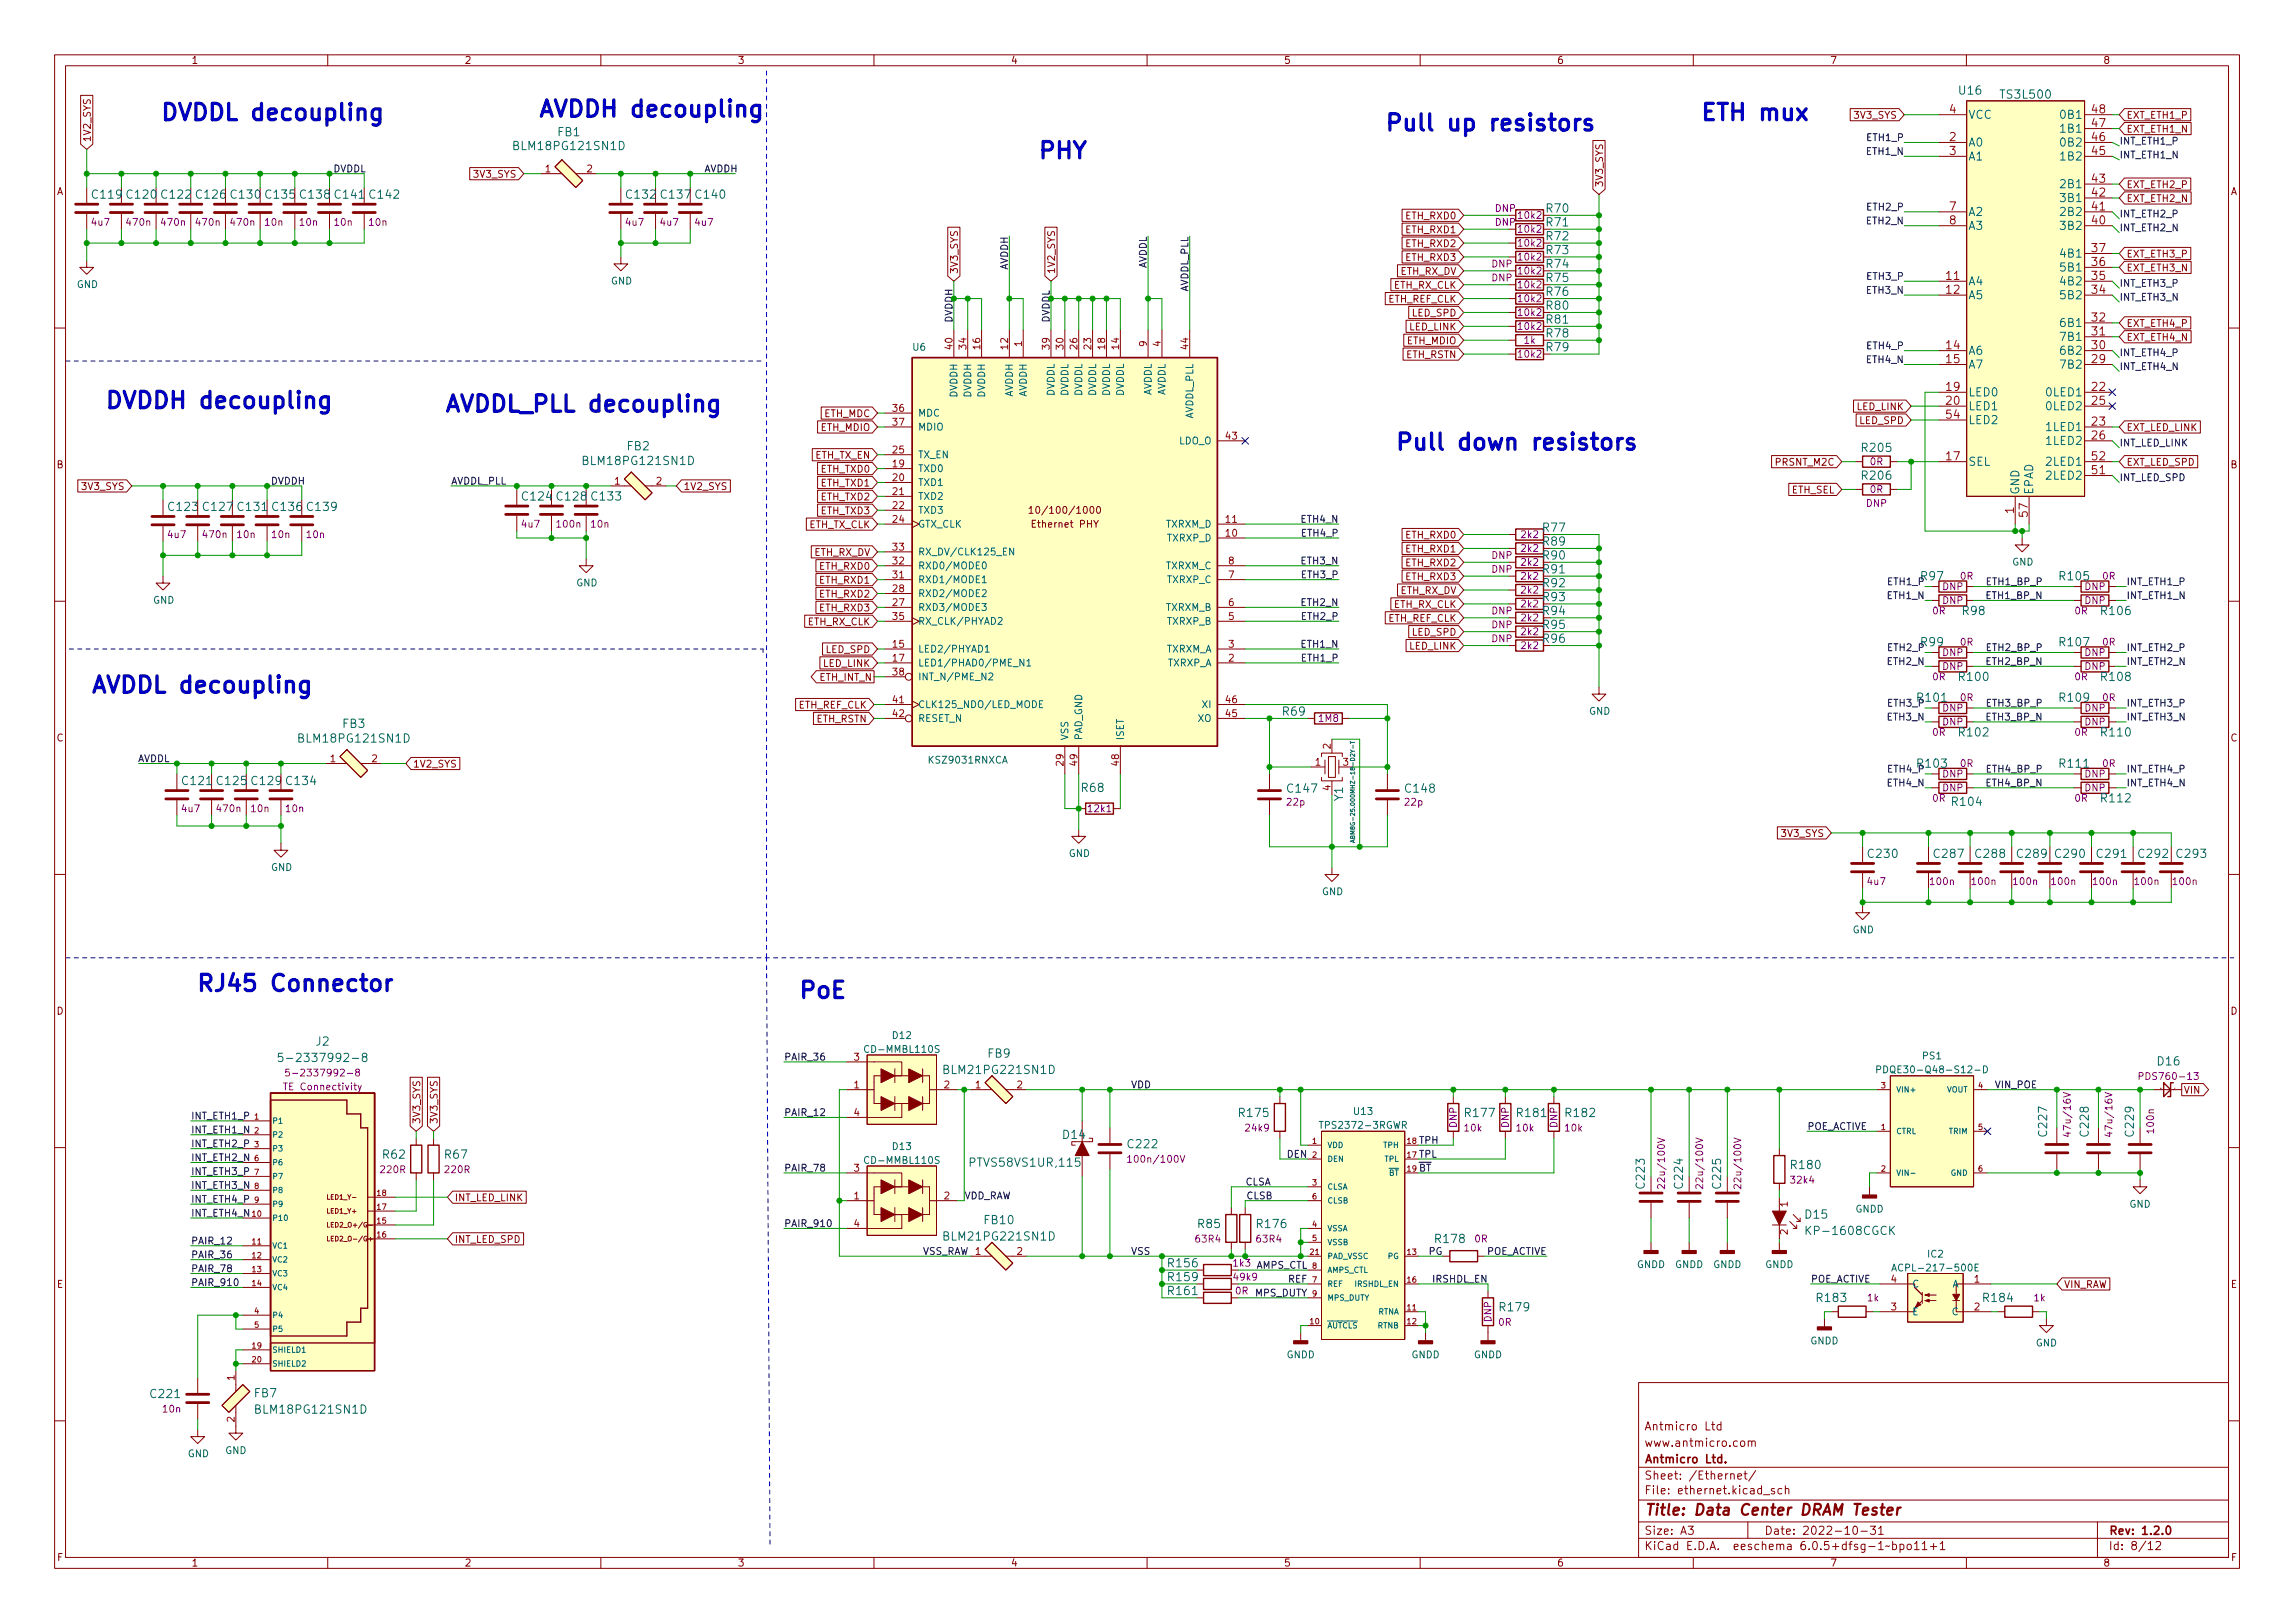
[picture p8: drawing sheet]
<svg xmlns="http://www.w3.org/2000/svg" width="420mm" height="297mm" viewBox="0 0 420 297" stroke-linecap="round" stroke-linejoin="round" font-family="sans-serif">
<defs><g id="words">
<g font-size="4.2" fill="#0000c2">
<text x="29.2" y="22.1">DVDDL decoupling</text>
<text x="98.4" y="21.4">AVDDH decoupling</text>
<text x="253.4" y="24">Pull up resistors</text>
<text x="311.1" y="22.1">ETH mux</text>
<text x="189.9" y="29">PHY</text>
<text x="19" y="74.8">DVDDH decoupling</text>
<text x="81.3" y="75.4">AVDDL_PLL decoupling</text>
<text x="255.3" y="82.4">Pull down resistors</text>
<text x="16.5" y="126.8">AVDDL decoupling</text>
<text x="40.4" y="181.4">RJ45 Connector</text>
<text x="146" y="182.7">PoE</text>
</g>
<text font-size="2.8" fill="#840000" x="301" y="277.3">Title: Data Center DRAM Tester</text>
<g font-size="2.1" fill="#006464">
<text x="358.7" y="17.3">U16</text>
<text x="360.3" y="21.7">VCC</text>
<text x="366.5" y="18">TS3L500</text>
<text x="377.6" y="21.7">0B1</text>
<text x="94.5" y="27.5">BLM18PG121SN1D</text>
<text x="102.1" y="24.9">FB1</text>
<text x="360.3" y="26.8">A0</text>
<text x="360.3" y="29.4">A1</text>
<text x="377.6" y="29.4">1B2</text>
<text x="377.6" y="26.8">0B2</text>
<text x="377.6" y="24.3">1B1</text>
<text x="377.6" y="34.4">2B1</text>
<text x="17" y="36.4">C119</text>
<text x="23.4" y="36.4">C120</text>
<text x="29.7" y="36.4">C122</text>
<text x="55.1" y="36.4">C138</text>
<text x="61.5" y="36.4">C141</text>
<text x="67.8" y="36.4">C142</text>
<text x="114.8" y="36.4">C132</text>
<text x="127.5" y="36.4">C140</text>
<text x="283.2" y="38.9">R70</text>
<text x="283.2" y="41.4">R71</text>
<text x="360.3" y="39.5">A2</text>
<text x="377.6" y="39.5">2B2</text>
<text x="377.6" y="37">3B1</text>
<text x="283.2" y="46.5">R73</text>
<text x="283.2" y="44">R72</text>
<text x="360.3" y="42.1">A3</text>
<text x="377.6" y="47.1">4B1</text>
<text x="377.6" y="42.1">3B2</text>
<text x="283.2" y="51.6">R75</text>
<text x="283.2" y="49.1">R74</text>
<text x="360.3" y="52.2">A4</text>
<text x="377.6" y="52.2">4B2</text>
<text x="377.6" y="49.7">5B1</text>
<text x="283.2" y="56.7">R80</text>
<text x="283.2" y="54.1">R76</text>
<text x="283.2" y="59.2">R81</text>
<text x="360.3" y="54.8">A5</text>
<text x="377.6" y="59.8">6B1</text>
<text x="377.6" y="54.8">5B2</text>
<text x="283.2" y="61.8">R78</text>
<text x="283.2" y="64.3">R79</text>
<text x="360.3" y="64.9">A6</text>
<text x="377.6" y="64.9">6B2</text>
<text x="377.6" y="62.4">7B1</text>
<text x="360.3" y="67.5">A7</text>
<text x="377.6" y="67.5">7B2</text>
<text x="360.3" y="72.5">LED0</text>
<text x="360.3" y="75.1">LED1</text>
<text x="360.3" y="77.6">LED2</text>
<text x="374.9" y="72.5">0LED1</text>
<text x="374.9" y="75.1">0LED2</text>
<text x="114.8" y="82.4">FB2</text>
<text x="341" y="82.7">R205</text>
<text x="374.9" y="78.9">1LED1</text>
<text x="374.9" y="81.4">1LED2</text>
<text x="107.2" y="85.1">BLM18PG121SN1D</text>
<text x="341" y="87.8">R206</text>
<text x="360.3" y="85.2">SEL</text>
<text x="374.9" y="87.8">2LED2</text>
<text x="374.9" y="85.2">2LED1</text>
<text x="37.3" y="93.5">C127</text>
<text x="43.7" y="93.5">C131</text>
<text x="56.4" y="93.5">C139</text>
<text x="95.7" y="91.6">C124</text>
<text x="102.1" y="91.6">C128</text>
<text x="108.4" y="91.6">C133</text>
<text x="369.7" y="90.6" transform="rotate(-90 369.7 90.6)">GND</text>
<text x="372.2" y="90.6" transform="rotate(-90 372.2 90.6)">EPAD</text>
<text x="282.5" y="99.9">R89</text>
<text x="282.5" y="97.3">R77</text>
<text x="282.5" y="107.5">R92</text>
<text x="282.5" y="102.4">R90</text>
<text x="351.7" y="106.2">R97</text>
<text x="377.2" y="106.2">R105</text>
<text x="282.5" y="110">R93</text>
<text x="282.5" y="112.6">R94</text>
<text x="359.4" y="112.6">R98</text>
<text x="384.8" y="112.6">R106</text>
<text x="282.5" y="117.6">R96</text>
<text x="351.7" y="118.3">R99</text>
<text x="377.2" y="118.3">R107</text>
<text x="358.8" y="124.6">R100</text>
<text x="384.8" y="124.6">R108</text>
<text x="234.9" y="131">R69</text>
<text x="351.2" y="128.4">R101</text>
<text x="377.2" y="128.4">R109</text>
<text x="55.2" y="135.9">BLM18PG121SN1D</text>
<text x="62.8" y="133.2">FB3</text>
<text x="358.8" y="134.8">R102</text>
<text x="384.8" y="134.8">R110</text>
<text x="33.5" y="143.7">C121</text>
<text x="39.9" y="143.7">C125</text>
<text x="52.6" y="143.7">C134</text>
<text x="351.2" y="140.5">R103</text>
<text x="377.2" y="140.5">R111</text>
<text x="198.1" y="144.9">R68</text>
<text x="235.8" y="145.1">C147</text>
<text x="245.9" y="146.5" transform="rotate(-90 245.9 146.5)">Y1</text>
<text x="257.4" y="145.1">C148</text>
<text x="357.5" y="147.5">R104</text>
<text x="384.8" y="146.8">R112</text>
<text x="342.1" y="157">C230</text>
<text x="354.2" y="157">C287</text>
<text x="361.8" y="157">C288</text>
<text x="369.4" y="157">C289</text>
<text x="376.4" y="157">C290</text>
<text x="384" y="157">C291</text>
<text x="391.7" y="157">C292</text>
<text x="398.6" y="157">C293</text>
<text x="57.9" y="191.4">J2</text>
<text x="53" y="194.4">5-2337992-8</text>
<text x="173.3" y="196.6">BLM21PG221SN1D</text>
<text x="180.9" y="193.6">FB9</text>
<text x="395.1" y="195">D16</text>
<text x="194.7" y="208.4">D14</text>
<text x="227" y="204.4">R175</text>
<text x="268.3" y="204.4">R177</text>
<text x="277.9" y="204.4">R181</text>
<text x="286.8" y="204.4">R182</text>
<text x="374.8" y="207.8" transform="rotate(-90 374.8 207.8)">C227</text>
<text x="382.4" y="207.8" transform="rotate(-90 382.4 207.8)">C228</text>
<text x="390.7" y="207.8" transform="rotate(-90 390.7 207.8)">C229</text>
<text x="70.2" y="212.1">R62</text>
<text x="81.5" y="212.1">R67</text>
<text x="178.1" y="213.5">PTVS58VS1UR,115</text>
<text x="206.6" y="210.1">C222</text>
<text x="328" y="214">R180</text>
<text x="301.1" y="217.3" transform="rotate(-90 301.1 217.3)">C223</text>
<text x="308.1" y="217.3" transform="rotate(-90 308.1 217.3)">C224</text>
<text x="315.1" y="217.3" transform="rotate(-90 315.1 217.3)">C225</text>
<text x="173.3" y="227">BLM21PG221SN1D</text>
<text x="180.3" y="224">FB10</text>
<text x="219.4" y="224.8">R85</text>
<text x="230.2" y="224.8">R176</text>
<text x="262.9" y="227.5">R178</text>
<text x="330.6" y="223">D15</text>
<text x="331.4" y="226">KP-1608CGCK</text>
<text x="214" y="231.9">R156</text>
<text x="214" y="234.5">R159</text>
<text x="214" y="237">R161</text>
<text x="274.7" y="240">R179</text>
<text x="332.7" y="238.3">R183</text>
<text x="363.2" y="238.3">R184</text>
<text x="27.7" y="255.9">C221</text>
<text x="46.6" y="255.7">FB7</text>
<text x="47.3" y="258.7">BLM18PG121SN1D</text>
</g>
<g font-size="2.1" fill="#a90000">
<text x="356.9" y="20.7">4</text>
<text x="383" y="23.3">47</text>
<text x="383" y="20.7">48</text>
<text x="356.9" y="25.8">2</text>
<text x="356.9" y="28.4">3</text>
<text x="383" y="28.4">45</text>
<text x="383" y="25.8">46</text>
<text x="383" y="36">42</text>
<text x="383" y="33.4">43</text>
<text x="356.9" y="38.5">7</text>
<text x="356.9" y="41.1">8</text>
<text x="383" y="41.1">40</text>
<text x="383" y="38.5">41</text>
<text x="383" y="46.1">37</text>
<text x="356.3" y="51.2">11</text>
<text x="356.3" y="53.8">12</text>
<text x="383" y="53.8">34</text>
<text x="383" y="51.2">35</text>
<text x="383" y="48.7">36</text>
<text x="383" y="58.8">32</text>
<text x="356.3" y="63.9">14</text>
<text x="383" y="63.9">30</text>
<text x="383" y="61.4">31</text>
<text x="356.3" y="66.5">15</text>
<text x="356.3" y="71.5">19</text>
<text x="383" y="71.5">22</text>
<text x="383" y="66.5">29</text>
<text x="356.3" y="74.1">20</text>
<text x="356.3" y="76.6">54</text>
<text x="383" y="77.9">23</text>
<text x="383" y="74.1">25</text>
<text x="383" y="80.4">26</text>
<text x="356.3" y="84.2">17</text>
<text x="383" y="86.8">51</text>
<text x="383" y="84.2">52</text>
<text x="368.7" y="94" transform="rotate(-90 368.7 94)">1</text>
<text x="371.2" y="94.5" transform="rotate(-90 371.2 94.5)">57</text>
</g>
<g font-size="2.1" fill="#840000">
<text x="36.1" y="36.4">C126</text>
<text x="42.4" y="36.4">C130</text>
<text x="48.8" y="36.4">C135</text>
<text x="121.1" y="36.4">C137</text>
<text x="31" y="93.5">C123</text>
<text x="50" y="93.5">C136</text>
<text x="282.5" y="104.9">R91</text>
<text x="282.5" y="115.1">R95</text>
<text x="46.2" y="143.7">C129</text>
<text x="301" y="261.8">Antmicro Ltd</text>
<text x="301" y="267.8">Antmicro Ltd.</text>
<text x="301" y="264.8">www.antmicro.com</text>
<text x="301" y="273.5">File: ethernet.kicad_sch</text>
<text x="301" y="270.8">Sheet: /Ethernet/</text>
<text x="301" y="280.9">Size: A3</text>
<text x="323" y="280.9">Date: 2022-10-31</text>
<text x="386" y="280.9">Rev: 1.2.0</text>
<text x="301" y="283.7">KiCad E.D.A. eeschema 6.0.5+dfsg-1~bpo11+1</text>
<text x="386" y="283.7">Id: 8/12</text>
</g>
<g font-size="1.8" fill="#840000">
<text x="35" y="11.7">1</text>
<text x="85" y="11.7">2</text>
<text x="135" y="11.7">3</text>
<text x="185" y="11.7">4</text>
<text x="235" y="11.7">5</text>
<text x="285" y="11.7">6</text>
<text x="335" y="11.7">7</text>
<text x="385" y="11.7">8</text>
<text x="339.7" y="21.7">3V3_SYS</text>
<text x="389.3" y="21.7">EXT_ETH1_P</text>
<text x="16.6" y="26.1" transform="rotate(-90 16.6 26.1)">1V2_SYS</text>
<text x="389.3" y="24.3">EXT_ETH1_N</text>
<text x="10.3" y="35.7">A</text>
<text x="86.9" y="32.5">3V3_SYS</text>
<text x="293.5" y="34.3" transform="rotate(-90 293.5 34.3)">3V3_SYS</text>
<text x="389.3" y="34.4">EXT_ETH2_P</text>
<text x="408.3" y="35.7">A</text>
<text x="257.5" y="40.1">ETH_RXD0</text>
<text x="389.3" y="37">EXT_ETH2_N</text>
<text x="257.5" y="45.2">ETH_RXD2</text>
<text x="257.5" y="42.7">ETH_RXD1</text>
<text x="257.5" y="47.8">ETH_RXD3</text>
<text x="389.3" y="47.1">EXT_ETH3_P</text>
<text x="175.4" y="50.2" transform="rotate(-90 175.4 50.2)">3V3_SYS</text>
<text x="193.1" y="50.2" transform="rotate(-90 193.1 50.2)">1V2_SYS</text>
<text x="255.1" y="52.8">ETH_RX_CLK</text>
<text x="256.3" y="50.3">ETH_RX_DV</text>
<text x="389.3" y="49.7">EXT_ETH3_N</text>
<text x="254" y="55.4">ETH_REF_CLK</text>
<text x="258.5" y="57.9">LED_SPD</text>
<text x="389.3" y="59.8">EXT_ETH4_P</text>
<text x="257.4" y="65.5">ETH_RSTN</text>
<text x="257.6" y="63">ETH_MDIO</text>
<text x="258.1" y="60.5">LED_LINK</text>
<text x="389.3" y="62.4">EXT_ETH4_N</text>
<text x="150.8" y="76.3">ETH_MDC</text>
<text x="340" y="75.1">LED_LINK</text>
<text x="340.5" y="77.6">LED_SPD</text>
<text x="149.2" y="83.9">ETH_TX_EN</text>
<text x="150.2" y="78.9">ETH_MDIO</text>
<text x="389.3" y="78.9">EXT_LED_LINK</text>
<text x="10.3" y="85.7">B</text>
<text x="15.2" y="89.7">3V3_SYS</text>
<text x="125.1" y="89.7">1V2_SYS</text>
<text x="150.3" y="89">ETH_TXD1</text>
<text x="150.3" y="86.5">ETH_TXD0</text>
<text x="325.2" y="85.2">PRSNT_M2C</text>
<text x="389.3" y="85.2">EXT_LED_SPD</text>
<text x="408.3" y="85.7">B</text>
<text x="150.3" y="94.1">ETH_TXD3</text>
<text x="150.3" y="91.6">ETH_TXD2</text>
<text x="190" y="94">10/100/1000</text>
<text x="328" y="90.3">ETH_SEL</text>
<text x="148" y="96.6">ETH_TX_CLK</text>
<text x="149" y="101.7">ETH_RX_DV</text>
<text x="189.3" y="96.6">Ethernet PHY</text>
<text x="257.5" y="101.1">ETH_RXD1</text>
<text x="257.5" y="98.6">ETH_RXD0</text>
<text x="150.1" y="106.8">ETH_RXD1</text>
<text x="150.1" y="104.3">ETH_RXD0</text>
<text x="257.5" y="103.6">ETH_RXD2</text>
<text x="257.5" y="106.2">ETH_RXD3</text>
<text x="150.1" y="109.3">ETH_RXD2</text>
<text x="150.1" y="111.9">ETH_RXD3</text>
<text x="254" y="113.8">ETH_REF_CLK</text>
<text x="255.1" y="111.3">ETH_RX_CLK</text>
<text x="256.3" y="108.7">ETH_RX_DV</text>
<text x="147.8" y="114.4">ETH_RX_CLK</text>
<text x="151.2" y="119.5">LED_SPD</text>
<text x="258.1" y="118.9">LED_LINK</text>
<text x="258.5" y="116.3">LED_SPD</text>
<text x="150.1" y="124.6">ETH_INT_N</text>
<text x="150.7" y="122">LED_LINK</text>
<text x="146.1" y="129.7">ETH_REF_CLK</text>
<text x="10.3" y="135.7">C</text>
<text x="149.4" y="132.2">ETH_RSTN</text>
<text x="408.3" y="135.7">C</text>
<text x="75.6" y="140.5">1V2_SYS</text>
<text x="326.3" y="153.2">3V3_SYS</text>
<text x="10.3" y="185.7">D</text>
<text x="408.3" y="185.7">D</text>
<text x="399.7" y="200.2">VIN</text>
<text x="76.9" y="205.8" transform="rotate(-90 76.9 205.8)">3V3_SYS</text>
<text x="80.1" y="205.8" transform="rotate(-90 80.1 205.8)">3V3_SYS</text>
<text x="83.2" y="219.8">INT_LED_LINK</text>
<text x="83.2" y="227.5">INT_LED_SPD</text>
<text x="10.4" y="235.7">E</text>
<text x="377.8" y="235.7">VIN_RAW</text>
<text x="408.4" y="235.7">E</text>
<text x="10.4" y="285.7">F</text>
<text x="35" y="286.7">1</text>
<text x="85" y="286.7">2</text>
<text x="135" y="286.7">3</text>
<text x="185" y="286.7">4</text>
<text x="235" y="286.7">5</text>
<text x="285" y="286.7">6</text>
<text x="335" y="286.7">7</text>
<text x="385" y="286.7">8</text>
<text x="408.4" y="285.7">F</text>
</g>
<g font-size="1.8" fill="#0f0f0f">
<text x="341.8" y="28.4">ETH1_N</text>
<text x="341.9" y="25.8">ETH1_P</text>
<text x="388" y="26.4">INT_ETH1_P</text>
<text x="388" y="29">INT_ETH1_N</text>
<text x="61" y="31.5">DVDDL</text>
<text x="128.9" y="31.5">AVDDH</text>
<text x="341.8" y="41.1">ETH2_N</text>
<text x="341.9" y="38.5">ETH2_P</text>
<text x="388" y="39.8">INT_ETH2_P</text>
<text x="388" y="42.3">INT_ETH2_N</text>
<text x="184.5" y="49.5" transform="rotate(-90 184.5 49.5)">AVDDH</text>
<text x="209.9" y="49.3" transform="rotate(-90 209.9 49.3)">AVDDL</text>
<text x="217.5" y="53.6" transform="rotate(-90 217.5 53.6)">AVDDL_PLL</text>
<text x="341.8" y="53.8">ETH3_N</text>
<text x="341.9" y="51.2">ETH3_P</text>
<text x="388" y="52.5">INT_ETH3_P</text>
<text x="174.4" y="59" transform="rotate(-90 174.4 59)">DVDDH</text>
<text x="192.1" y="59.1" transform="rotate(-90 192.1 59.1)">DVDDL</text>
<text x="388" y="55">INT_ETH3_N</text>
<text x="341.9" y="63.9">ETH4_P</text>
<text x="388" y="65.2">INT_ETH4_P</text>
<text x="341.8" y="66.5">ETH4_N</text>
<text x="388" y="67.7">INT_ETH4_N</text>
<text x="388" y="81.7">INT_LED_LINK</text>
<text x="49.5" y="88.7">DVDDH</text>
<text x="82.5" y="88.7">AVDDL_PLL</text>
<text x="388" y="88">INT_LED_SPD</text>
<text x="238.3" y="95.7">ETH4_N</text>
<text x="238.4" y="98.2">ETH4_P</text>
<text x="238.3" y="103.3">ETH3_N</text>
<text x="238.4" y="105.8">ETH3_P</text>
<text x="345.7" y="107.1">ETH1_P</text>
<text x="363.9" y="107.1">ETH1_BP_P</text>
<text x="389.3" y="107.1">INT_ETH1_P</text>
<text x="238.3" y="110.9">ETH2_N</text>
<text x="238.4" y="113.4">ETH2_P</text>
<text x="345.6" y="109.6">ETH1_N</text>
<text x="363.8" y="109.6">ETH1_BP_N</text>
<text x="389.3" y="109.6">INT_ETH1_N</text>
<text x="238.3" y="118.5">ETH1_N</text>
<text x="345.7" y="119.2">ETH2_P</text>
<text x="363.9" y="119.2">ETH2_BP_P</text>
<text x="389.3" y="119.2">INT_ETH2_P</text>
<text x="238.4" y="121.1">ETH1_P</text>
<text x="345.6" y="121.7">ETH2_N</text>
<text x="363.8" y="121.7">ETH2_BP_N</text>
<text x="389.3" y="121.7">INT_ETH2_N</text>
<text x="345.6" y="131.9">ETH3_N</text>
<text x="345.7" y="129.3">ETH3_P</text>
<text x="363.8" y="131.9">ETH3_BP_N</text>
<text x="363.9" y="129.3">ETH3_BP_P</text>
<text x="389.3" y="129.3">INT_ETH3_P</text>
<text x="389.3" y="131.9">INT_ETH3_N</text>
<text x="25" y="139.5">AVDDL</text>
<text x="345.6" y="143.9">ETH4_N</text>
<text x="345.7" y="141.4">ETH4_P</text>
<text x="363.8" y="143.9">ETH4_BP_N</text>
<text x="363.9" y="141.4">ETH4_BP_P</text>
<text x="389.3" y="141.4">INT_ETH4_P</text>
<text x="389.3" y="143.9">INT_ETH4_N</text>
<text x="143.5" y="194.1">PAIR_36</text>
<text x="207" y="199.2">VDD</text>
<text x="365.1" y="199.2">VIN_POE</text>
<text x="34.9" y="207.4">INT_ETH1_N</text>
<text x="34.9" y="204.9">INT_ETH1_P</text>
<text x="34.9" y="210">INT_ETH2_P</text>
<text x="143.5" y="204.2">PAIR_12</text>
<text x="259.7" y="209.3">TPH</text>
<text x="330.8" y="206.8">POE_ACTIVE</text>
<text x="34.9" y="212.5">INT_ETH2_N</text>
<text x="34.9" y="215">INT_ETH3_P</text>
<text x="143.5" y="214.4">PAIR_78</text>
<text x="235.7" y="211.9">DEN</text>
<text x="259.7" y="211.9">TPL</text>
<text x="259.7" y="214.4">~{BT}</text>
<text x="34.9" y="220.1">INT_ETH4_P</text>
<text x="34.9" y="217.6">INT_ETH3_N</text>
<text x="176.5" y="219.5">VDD_RAW</text>
<text x="228" y="216.9">CLSA</text>
<text x="228.2" y="219.5">CLSB</text>
<text x="34.9" y="222.7">INT_ETH4_N</text>
<text x="34.9" y="227.7">PAIR_12</text>
<text x="143.5" y="224.6">PAIR_910</text>
<text x="34.9" y="230.3">PAIR_36</text>
<text x="34.9" y="232.8">PAIR_78</text>
<text x="168.9" y="229.6">VSS_RAW 1</text>
<text x="207" y="229.6">VSS</text>
<text x="225.9" y="231.8">1k3 AMPS_CTL</text>
<text x="261.6" y="229.6">PG</text>
<text x="272" y="229.6">POE_ACTIVE</text>
<text x="34.9" y="235.4">PAIR_910</text>
<text x="229.8" y="237.3">MPS_DUTY</text>
<text x="235.9" y="234.7">REF</text>
<text x="262.4" y="234.7">IRSHDL_EN</text>
<text x="331.5" y="234.7">POE_ACTIVE</text>
</g>
<g font-size="1.8" fill="#a90000">
<text x="99.8" y="31.5">1</text>
<text x="107.5" y="31.5">2</text>
<text x="174.4" y="63.9" transform="rotate(-90 174.4 63.9)">40</text>
<text x="176.9" y="63.9" transform="rotate(-90 176.9 63.9)">34</text>
<text x="179.5" y="63.9" transform="rotate(-90 179.5 63.9)">16</text>
<text x="184.5" y="63.9" transform="rotate(-90 184.5 63.9)">12</text>
<text x="187.1" y="63.4" transform="rotate(-90 187.1 63.4)">1</text>
<text x="192.2" y="63.9" transform="rotate(-90 192.2 63.9)">39</text>
<text x="194.7" y="63.9" transform="rotate(-90 194.7 63.9)">30</text>
<text x="197.2" y="63.9" transform="rotate(-90 197.2 63.9)">26</text>
<text x="199.8" y="63.9" transform="rotate(-90 199.8 63.9)">23</text>
<text x="202.3" y="63.9" transform="rotate(-90 202.3 63.9)">18</text>
<text x="204.9" y="63.9" transform="rotate(-90 204.9 63.9)">14</text>
<text x="209.9" y="63.4" transform="rotate(-90 209.9 63.4)">9</text>
<text x="212.5" y="63.4" transform="rotate(-90 212.5 63.4)">4</text>
<text x="217.6" y="63.9" transform="rotate(-90 217.6 63.9)">44</text>
<text x="163.5" y="75.3">36</text>
<text x="163.5" y="77.9">37</text>
<text x="163.5" y="83">25</text>
<text x="224.4" y="80.4">43</text>
<text x="112.5" y="88.7">1</text>
<text x="120.2" y="88.7">2</text>
<text x="163.5" y="85.5">19</text>
<text x="163.5" y="88">20</text>
<text x="163.5" y="90.6">21</text>
<text x="163.5" y="93.1">22</text>
<text x="163.5" y="95.7">24</text>
<text x="224.4" y="95.7">11</text>
<text x="163.5" y="100.7">33</text>
<text x="224.4" y="98.2">10</text>
<text x="163.5" y="105.8">31</text>
<text x="163.5" y="103.3">32</text>
<text x="224.9" y="105.8">7</text>
<text x="224.9" y="103.3">8</text>
<text x="163.5" y="110.9">27</text>
<text x="163.5" y="108.4">28</text>
<text x="163.5" y="113.4">35</text>
<text x="224.9" y="113.4">5</text>
<text x="224.9" y="110.9">6</text>
<text x="163.5" y="118.5">15</text>
<text x="224.9" y="118.5">3</text>
<text x="163.5" y="121.1">17</text>
<text x="163.5" y="123.6">38</text>
<text x="224.9" y="121.1">2</text>
<text x="163.5" y="128.7">41</text>
<text x="163.5" y="131.2">42</text>
<text x="224.4" y="131.2">45</text>
<text x="224.4" y="128.7">46</text>
<text x="243.6" y="137.1" transform="rotate(-90 243.6 137.1)">2</text>
<text x="60.5" y="139.5">1</text>
<text x="68.1" y="139.5">2</text>
<text x="194.7" y="140.1" transform="rotate(-90 194.7 140.1)">29</text>
<text x="197.2" y="140.1" transform="rotate(-90 197.2 140.1)">49</text>
<text x="204.9" y="140.1" transform="rotate(-90 204.9 140.1)">48</text>
<text x="240.8" y="140.1">1</text>
<text x="245.9" y="140.1">3</text>
<text x="243.6" y="144.7" transform="rotate(-90 243.6 144.7)">4</text>
<text x="156.4" y="194.1">3</text>
<text x="156.4" y="199.2">1</text>
<text x="172.9" y="199.2">2</text>
<text x="178.6" y="199.2">1</text>
<text x="186.2" y="199.2">2</text>
<text x="156.4" y="204.3">4</text>
<text x="156.4" y="214.4">3</text>
<text x="156.4" y="219.5">1</text>
<text x="172.9" y="219.5">2</text>
<text x="327.3" y="220.9" transform="rotate(-90 327.3 220.9)">1</text>
<text x="156.4" y="224.6">4</text>
<text x="327.3" y="226" transform="rotate(-90 327.3 226)">2</text>
<text x="186.2" y="229.7">2</text>
<text x="346.2" y="239.8">3</text>
<text x="346.2" y="234.7">4</text>
<text x="361.5" y="234.7">1</text>
<text x="361.5" y="239.8">2</text>
<text x="42.9" y="252.6" transform="rotate(-90 42.9 252.6)">1</text>
<text x="42.9" y="260.2" transform="rotate(-90 42.9 260.2)">2</text>
</g>
<g font-size="1.8" fill="#840084">
<text x="16.8" y="41.3">4u7</text>
<text x="23.3" y="41.3">470n</text>
<text x="29.7" y="41.3">470n</text>
<text x="36" y="41.3">470n</text>
<text x="42.4" y="41.3">470n</text>
<text x="48.6" y="41.3">10n</text>
<text x="54.9" y="41.3">10n</text>
<text x="61.3" y="41.3">10n</text>
<text x="67.6" y="41.3">10n</text>
<text x="114.6" y="41.3">4u7</text>
<text x="121" y="41.3">4u7</text>
<text x="127.3" y="41.3">4u7</text>
<text x="273.7" y="38.8">DNP</text>
<text x="273.7" y="41.3">DNP</text>
<text x="278.1" y="40">10k2</text>
<text x="278.1" y="47.7">10k2</text>
<text x="278.1" y="42.6">10k2</text>
<text x="278.1" y="45.1">10k2</text>
<text x="273.1" y="51.5">DNP</text>
<text x="273.1" y="48.9">DNP</text>
<text x="278.1" y="52.7">10k2</text>
<text x="278.1" y="50.2">10k2</text>
<text x="278.1" y="57.8">10k2</text>
<text x="278.1" y="55.3">10k2</text>
<text x="278.1" y="60.4">10k2</text>
<text x="278.1" y="65.4">10k2</text>
<text x="279.1" y="62.9">1k</text>
<text x="342.4" y="85.1">0R</text>
<text x="341.7" y="92.7">DNP</text>
<text x="342.4" y="90.2">0R</text>
<text x="30.8" y="98.5">4u7</text>
<text x="37.3" y="98.5">470n</text>
<text x="43.5" y="98.5">10n</text>
<text x="49.9" y="98.5">10n</text>
<text x="56.2" y="98.5">10n</text>
<text x="95.6" y="96.6">4u7</text>
<text x="102.1" y="96.6">100n</text>
<text x="108.3" y="96.6">10n</text>
<text x="278.6" y="101">2k2</text>
<text x="278.6" y="98.5">2k2</text>
<text x="273.1" y="104.8">DNP</text>
<text x="273.1" y="102.3">DNP</text>
<text x="278.6" y="106.1">2k2</text>
<text x="278.6" y="103.5">2k2</text>
<text x="355.6" y="108">DNP</text>
<text x="358.9" y="106.1">0R</text>
<text x="381.7" y="108">DNP</text>
<text x="384.9" y="106.1">0R</text>
<text x="273.1" y="112.4">DNP</text>
<text x="278.6" y="111.2">2k2</text>
<text x="278.6" y="108.6">2k2</text>
<text x="278.6" y="113.7">2k2</text>
<text x="353.8" y="112.4">0R</text>
<text x="355.6" y="110.5">DNP</text>
<text x="379.9" y="112.4">0R</text>
<text x="381.7" y="110.5">DNP</text>
<text x="273.1" y="117.5">DNP</text>
<text x="273.1" y="115">DNP</text>
<text x="278.6" y="118.8">2k2</text>
<text x="278.6" y="116.2">2k2</text>
<text x="358.9" y="118.1">0R</text>
<text x="384.9" y="118.1">0R</text>
<text x="353.8" y="124.5">0R</text>
<text x="355.6" y="122.6">DNP</text>
<text x="355.6" y="120.1">DNP</text>
<text x="379.9" y="124.5">0R</text>
<text x="381.7" y="120.1">DNP</text>
<text x="381.7" y="122.6">DNP</text>
<text x="355.6" y="130.2">DNP</text>
<text x="358.9" y="128.3">0R</text>
<text x="381.7" y="130.2">DNP</text>
<text x="384.9" y="128.3">0R</text>
<text x="241.5" y="132.1">1M8</text>
<text x="353.8" y="134.7">0R</text>
<text x="355.6" y="132.8">DNP</text>
<text x="379.9" y="134.7">0R</text>
<text x="381.7" y="132.8">DNP</text>
<text x="355.6" y="142.3">DNP</text>
<text x="358.9" y="140.4">0R</text>
<text x="381.7" y="142.3">DNP</text>
<text x="384.9" y="140.4">0R</text>
<text x="33.4" y="148.6">4u7</text>
<text x="39.8" y="148.6">470n</text>
<text x="46.1" y="148.6">10n</text>
<text x="52.4" y="148.6">10n</text>
<text x="199.3" y="148.6">12k1</text>
<text x="235.7" y="147.4">22p</text>
<text x="257.3" y="147.4">22p</text>
<text x="353.8" y="146.7">0R</text>
<text x="355.6" y="144.8">DNP</text>
<text x="379.9" y="146.7">0R</text>
<text x="381.7" y="144.8">DNP</text>
<text x="342" y="162">4u7</text>
<text x="353.5" y="162">100n</text>
<text x="361.1" y="162">100n</text>
<text x="368.8" y="162">100n</text>
<text x="375.7" y="162">100n</text>
<text x="383.4" y="162">100n</text>
<text x="391" y="162">100n</text>
<text x="398" y="162">100n</text>
<text x="54" y="197">5-2337992-8</text>
<text x="392.4" y="197.6">PDS760-13</text>
<text x="52.4" y="199.5">TE Connectivity</text>
<text x="228.2" y="207.1">24k9</text>
<text x="266.7" y="206.4" transform="rotate(-90 266.7 206.4)">DNP</text>
<text x="268.2" y="207.1">10k</text>
<text x="276.2" y="206.4" transform="rotate(-90 276.2 206.4)">DNP</text>
<text x="277.7" y="207.1">10k</text>
<text x="285.1" y="206.4" transform="rotate(-90 285.1 206.4)">DNP</text>
<text x="286.6" y="207.1">10k</text>
<text x="379.1" y="207.4" transform="rotate(-90 379.1 207.4)">47u/16V</text>
<text x="386.7" y="207.4" transform="rotate(-90 386.7 207.4)">47u/16V</text>
<text x="394.3" y="207.2" transform="rotate(-90 394.3 207.2)">100n</text>
<text x="69.8" y="214.7">220R</text>
<text x="81.6" y="214.7">220R</text>
<text x="207.3" y="212.8">100n/100V</text>
<text x="304.8" y="216.8" transform="rotate(-90 304.8 216.8)">22u/100V</text>
<text x="311.8" y="216.8" transform="rotate(-90 311.8 216.8)">22u/100V</text>
<text x="318.8" y="216.8" transform="rotate(-90 318.8 216.8)">22u/100V</text>
<text x="328" y="216.6">32k4</text>
<text x="219" y="227.4">63R4</text>
<text x="230.2" y="227.4">63R4</text>
<text x="270" y="227.4">0R</text>
<text x="226" y="234.4">49k9</text>
<text x="226.2" y="236.9">0R</text>
<text x="341.9" y="238.2">1k</text>
<text x="372.4" y="238.2">1k</text>
<text x="273" y="241.9" transform="rotate(-90 273 241.9)">DNP</text>
<text x="274.4" y="242.6">0R</text>
<text x="29.9" y="258.5">10n</text>
</g>
<g font-size="1.8" fill="#006464">
<text x="14" y="52.7">GND</text>
<text x="111.8" y="52.1">GND</text>
<text x="167.1" y="64.2">U6</text>
<text x="168" y="76.2">MDC</text>
<text x="175.3" y="72.7" transform="rotate(-90 175.3 72.7)">DVDDH</text>
<text x="177.8" y="72.7" transform="rotate(-90 177.8 72.7)">DVDDH</text>
<text x="180.3" y="72.7" transform="rotate(-90 180.3 72.7)">DVDDH</text>
<text x="185.4" y="72.7" transform="rotate(-90 185.4 72.7)">AVDDH</text>
<text x="188" y="72.7" transform="rotate(-90 188 72.7)">AVDDH</text>
<text x="193" y="72.5" transform="rotate(-90 193 72.5)">DVDDL</text>
<text x="195.6" y="72.5" transform="rotate(-90 195.6 72.5)">DVDDL</text>
<text x="198.1" y="72.5" transform="rotate(-90 198.1 72.5)">DVDDL</text>
<text x="200.7" y="72.5" transform="rotate(-90 200.7 72.5)">DVDDL</text>
<text x="203.2" y="72.5" transform="rotate(-90 203.2 72.5)">DVDDL</text>
<text x="205.7" y="72.5" transform="rotate(-90 205.7 72.5)">DVDDL</text>
<text x="210.8" y="72.5" transform="rotate(-90 210.8 72.5)">AVDDL</text>
<text x="213.4" y="72.5" transform="rotate(-90 213.4 72.5)">AVDDL</text>
<text x="218.4" y="76.9" transform="rotate(-90 218.4 76.9)">AVDDL_PLL</text>
<text x="168" y="83.9">TX_EN</text>
<text x="168" y="78.8">MDIO</text>
<text x="215.8" y="81.3">LDO_O</text>
<text x="168" y="86.4">TXD0</text>
<text x="168" y="88.9">TXD1</text>
<text x="168" y="91.5">TXD2</text>
<text x="168" y="94">TXD3</text>
<text x="168" y="96.6">GTX_CLK</text>
<text x="168" y="101.6">RX_DV/CLK125_EN</text>
<text x="213.4" y="96.6">TXRXM_D</text>
<text x="213.7" y="99.1">TXRXP_D</text>
<text x="105.5" y="107.3">GND</text>
<text x="168" y="106.7">RXD1/MODE1</text>
<text x="168" y="104.2">RXD0/MODE0</text>
<text x="213.4" y="104.2">TXRXM_C</text>
<text x="213.7" y="106.7">TXRXP_C</text>
<text x="368.4" y="103.5">GND</text>
<text x="28" y="110.5">GND</text>
<text x="168" y="111.8">RXD3/MODE3</text>
<text x="168" y="109.3">RXD2/MODE2</text>
<text x="213.4" y="111.8">TXRXM_B</text>
<text x="168" y="119.4">LED2/PHYAD1</text>
<text x="168" y="114.3">RX_CLK/PHYAD2</text>
<text x="213.4" y="119.4">TXRXM_A</text>
<text x="213.7" y="114.3">TXRXP_B</text>
<text x="168" y="122">LED1/PHAD0/PME_N1</text>
<text x="168" y="124.5">INT_N/PME_N2</text>
<text x="213.7" y="122">TXRXP_A</text>
<text x="168" y="129.6">CLK125_NDO/LED_MODE</text>
<text x="220.2" y="129.6">XI</text>
<text x="290.9" y="130.8">GND</text>
<text x="168" y="132.1">RESET_N</text>
<text x="195.6" y="135.5" transform="rotate(-90 195.6 135.5)">VSS</text>
<text x="198.1" y="135.5" transform="rotate(-90 198.1 135.5)">PAD_GND</text>
<text x="205.7" y="135.5" transform="rotate(-90 205.7 135.5)">ISET</text>
<text x="219.3" y="132.1">XO</text>
<text x="170.3" y="139.7">KSZ9031RNXCA</text>
<text x="49.6" y="159.4">GND</text>
<text x="195.6" y="156.8">GND</text>
<text x="242" y="163.8">GND</text>
<text x="339.2" y="170.8">GND</text>
<text x="163.5" y="190.1">D12</text>
<text x="158.8" y="192.7">CD-MMBL110S</text>
<text x="345.4" y="196.4">PDQE30-Q48-S12-D</text>
<text x="352" y="193.9">PS1</text>
<text x="242.3" y="206.6">TPS2372-3RGWR</text>
<text x="247.9" y="204">U13</text>
<text x="158.8" y="213">CD-MMBL110S</text>
<text x="163.5" y="210.5">D13</text>
<text x="339.7" y="221.9">GNDD</text>
<text x="389.8" y="221">GND</text>
<text x="299.7" y="232.1">GNDD</text>
<text x="306.6" y="232.1">GNDD</text>
<text x="313.6" y="232.1">GNDD</text>
<text x="323.2" y="232.1">GNDD</text>
<text x="347.8" y="232.7">ACPL-217-500E</text>
<text x="353" y="230.1">IC2</text>
<text x="350" y="235.6">C</text>
<text x="357.4" y="235.6">A</text>
<text x="350" y="240.7">E</text>
<text x="357.4" y="240.7">C</text>
<text x="235.5" y="248.6">GNDD</text>
<text x="258.4" y="248.6">GNDD</text>
<text x="269.8" y="248.6">GNDD</text>
<text x="331.4" y="246">GNDD</text>
<text x="372.7" y="246.4">GND</text>
<text x="34.4" y="266.7">GND</text>
<text x="41.2" y="266.1">GND</text>
</g>
<g font-size="1.4" fill="#a90000">
<text x="344.4" y="199.2">3</text>
<text x="362.2" y="199.2">4</text>
<text x="46.6" y="204.9">1</text>
<text x="46.6" y="207.4">2</text>
<text x="46.6" y="210">3</text>
<text x="240.3" y="209.3">1</text>
<text x="257.7" y="209.3">18</text>
<text x="344.4" y="206.8">1</text>
<text x="362.2" y="206.8">5</text>
<text x="46.6" y="212.5">6</text>
<text x="46.6" y="215">7</text>
<text x="240.3" y="211.9">2</text>
<text x="257.7" y="211.9">17</text>
<text x="257.7" y="214.4">19</text>
<text x="344.4" y="214.4">2</text>
<text x="362.2" y="214.4">6</text>
<text x="46.6" y="217.6">8</text>
<text x="46.6" y="220.1">9</text>
<text x="69.1" y="221.4">17</text>
<text x="69.1" y="218.9">18</text>
<text x="240.3" y="217">3</text>
<text x="240.3" y="219.5">6</text>
<text x="46.2" y="222.7">10</text>
<text x="46.2" y="227.7">11</text>
<text x="69.1" y="223.9">15</text>
<text x="69.1" y="226.5">16</text>
<text x="240.3" y="224.6">4</text>
<text x="240.3" y="227.1">5</text>
<text x="46.2" y="230.3">12</text>
<text x="46.2" y="232.8">13</text>
<text x="239.9" y="229.7">21</text>
<text x="240.3" y="232.2">8</text>
<text x="257.7" y="229.7">13</text>
<text x="46.2" y="235.4">14</text>
<text x="240.3" y="234.7">7</text>
<text x="240.3" y="237.3">9</text>
<text x="257.7" y="239.8">11</text>
<text x="257.7" y="234.7">16</text>
<text x="46.6" y="240.4">4</text>
<text x="46.6" y="243">5</text>
<text x="239.9" y="242.4">10</text>
<text x="257.7" y="242.4">12</text>
<text x="46.2" y="246.8">19</text>
<text x="46.2" y="249.3">20</text>
</g>
<g font-size="1.4" fill="#006464">
<text x="347.1" y="199.9">VIN+</text>
<text x="356.4" y="199.9">VOUT</text>
<text x="49.8" y="205.6">P1</text>
<text x="49.8" y="208.2">P2</text>
<text x="347.1" y="207.6">CTRL</text>
<text x="356.8" y="207.6">TRIM</text>
<text x="49.8" y="210.7">P3</text>
<text x="49.8" y="213.3">P6</text>
<text x="49.8" y="215.8">P7</text>
<text x="243" y="210.1">VDD</text>
<text x="243" y="212.6">DEN</text>
<text x="253.2" y="215.2">~{BT}</text>
<text x="253.3" y="210.1">TPH</text>
<text x="253.5" y="212.6">TPL</text>
<text x="347.1" y="215.2">VIN-</text>
<text x="357.2" y="215.2">GND</text>
<text x="49.8" y="218.3">P8</text>
<text x="49.8" y="220.9">P9</text>
<text x="243" y="217.7">CLSA</text>
<text x="243" y="220.3">CLSB</text>
<text x="49.8" y="223.4">P10</text>
<text x="243" y="225.3">VSSA</text>
<text x="243" y="227.9">VSSB</text>
<text x="49.8" y="228.5">VC1</text>
<text x="49.8" y="231">VC2</text>
<text x="49.8" y="233.6">VC3</text>
<text x="243" y="230.4">PAD_VSSC</text>
<text x="243" y="233">AMPS_CTL</text>
<text x="254.1" y="230.4">PG</text>
<text x="49.8" y="236.1">VC4</text>
<text x="243" y="235.5">REF</text>
<text x="243" y="238">MPS_DUTY</text>
<text x="248.1" y="235.5">IRSHDL_EN</text>
<text x="49.8" y="241.2">P4</text>
<text x="49.8" y="243.7">P5</text>
<text x="243" y="243.1">~{AUTCLS}</text>
<text x="252.2" y="240.6">RTNA</text>
<text x="252.2" y="243.1">RTNB</text>
<text x="49.8" y="247.6">SHIELD1</text>
<text x="49.8" y="250.1">SHIELD2</text>
</g>
<g font-size="1.2" fill="#840000">
<text x="60.1" y="219.5">LED1_Y-</text>
<text x="59.9" y="222.1">LED1_Y+</text>
<text x="60.5" y="224.6">LED2_O+/G-</text>
<text x="60.5" y="227.2">LED2_O-/G+</text>
</g>
<text font-size="1.1" fill="#006464" x="248" y="152.5" transform="rotate(-90 248 152.5)">ABM8G-25.000MHZ-18-D2Y-T</text>
</g></defs>
<g fill="none" stroke="#840000" stroke-width=".18">
<path d="M10 10h400v277h-400zM12 12h396v273h-396zM14.8 17.5h2.2v8.9l-1.1 .9-1.1-.9zM60 10v2M110 10v2M160 10v2M210 10v2M260 10v2M310 10v2M338.7 19.9h9l.9 1.1-.9 1.1h-9zM360 10v2M360 18.5h21.6v72.3h-21.6z"/>
<path d="M388.9 19.9h12.2v2.2h-12.2l-.9-1.1zM15.9 34.3v2.8M15.9 39.2v2.7M22.2 39.2v2.7M28.6 39.2v2.7M34.9 39.2v2.7M41.3 39.2v2.7M47.6 39.2v2.7M54 39.2v2.7M60.3 39.2v2.7M66.7 39.2v2.7M86 30.7h8.9l1 1.1-1 1.1h-8.9z"/>
<path d="M99.1 31.8h3.8M101.6 30.5l1.3-1.3 3.8 3.9-1.3 1.2zM105.4 31.8h3.8M113.7 34.3v2.8M113.7 39.2v2.7M120 39.2v2.7M126.4 39.2v2.7M256.7 38.3h10.3l1 1.1-1 1.1h-10.3zM276.2 39.4h1.3M282.6 39.4h1.2M291.6 25.7h2.2v8.9l-1.1 1-1.1-1zM355 26.1h5"/>
<path d="M355 28.6h5M355 21h5M355 38.8h5M381.6 26.1h5.1M381.6 28.6h5.1M381.6 21h5.1M381.6 38.8h5.1M381.6 36.2h5.1M381.6 33.7h5.1M381.6 23.5h5.1M388.9 32.6h12.2v2.2h-12.2l-.9-1.1zM388.9 22.4h12.2v2.2h-12.2l-.9-1.1z"/>
<path d="M388.9 35.1h12.2v2.2h-12.2l-.9-1.1zM15.9 47.7v1.2h1.2l-1.2 1.3-1.3-1.3h1.3M113.7 47v1.3h1.2l-1.2 1.3-1.3-1.3h1.3M173.5 41.6h2.2v8.9l-1.1 1-1.1-1zM191.3 41.6h2.2v8.9l-1.1 1-1.1-1zM253.6 53.5h13.4l1 1.1-1 1.2h-13.4zM254.6 51h12.4l1 1.1-1 1.1h-12.4zM255.8 48.5h11.2l1 1.1-1 1.1h-11.2zM256.7 43.4h10.3l1 1.1-1 1.1h-10.3zM256.7 40.8h10.3l1 1.1-1 1.2h-10.3zM256.7 45.9h10.3l1 1.1-1 1.1h-10.3zM257.4 58.6h9.6l1 1.1-1 1.1h-9.6z"/>
<path d="M257.9 56.1h9.1l1 1.1-1 1.1h-9.1zM276.2 47h1.3M276.2 52.1h1.3M276.2 41.9h1.3M276.2 44.5h1.3M276.2 49.6h1.3M276.2 57.2h1.3M276.2 54.6h1.3M276.2 59.7h1.3M282.6 47h1.2M282.6 52.1h1.2M282.6 41.9h1.2"/>
<path d="M282.6 44.5h1.2M282.6 49.6h1.2M282.6 57.2h1.2M282.6 54.6h1.2M282.6 59.7h1.2M355 51.5h5M355 54h5M355 41.3h5M381.6 51.5h5.1M381.6 54h5.1M381.6 59.1h5.1M381.6 48.9h5.1"/>
<path d="M381.6 46.4h5.1M381.6 41.3h5.1M388.9 58h12.2v2.2h-12.2l-.9-1.1zM388.9 45.3h12.2v2.2h-12.2l-.9-1.1zM388.9 47.8h12.2v2.2h-12.2l-.9-1.1zM10 60h2M149.7 77h10l1 1.1-1 1.2h-10zM150.3 74.5h9.4l1 1.1-1 1.1h-9.4zM161.9 78.1h5.1M161.9 75.6h5.1M174.6 60.4v5M177.2 60.4v5"/>
<path d="M179.7 60.4v5M184.8 60.4v5M187.3 60.4v5M192.4 60.4v5M194.9 60.4v5M197.5 60.4v5M200 60.4v5M202.6 60.4v5M205.1 60.4v5M210.2 60.4v5M212.7 60.4v5M217.8 60.4v5"/>
<path d="M256.9 63.7h10.1l1 1.1-1 1.1h-10.1zM257 61.2h10l1 1.1-1 1.1h-10zM276.2 62.3h1.3M276.2 64.8h1.3M282.6 62.3h1.2M282.6 64.8h1.2M339.3 73.2h9.6l1 1.1-1 1.1h-9.6zM339.8 75.8h9.1l1 1.1-1 1.1h-9.1zM355 64.2h5M355 66.7h5M355 71.8h5M355 74.3h5"/>
<path d="M355 76.9h5M381.6 64.2h5.1M381.6 66.7h5.1M381.6 71.8h5.1M381.6 74.3h5.1M381.6 78.1h5.1M381.6 61.6h5.1M388.9 77h13.9v2.3h-13.9l-.9-1.2zM388.9 60.5h12.2v2.2h-12.2l-.9-1.1zM408 60h2M14.2 87.8h9l.9 1.1-.9 1.1h-9zM29.8 91.5v2.8"/>
<path d="M29.8 96.3v2.8M36.2 96.3v2.8M42.5 96.3v2.8M48.9 96.3v2.8M55.2 96.3v2.8M94.6 89.6v2.8M94.6 94.4v2.8M101 94.4v2.8M107.3 94.4v2.8M111.8 88.9h3.8M115.6 86.4l3.8 3.8-1.3 1.3-3.8-3.8zM118.1 88.9h3.8"/>
<path d="M124.8 87.8h8.9v2.2h-8.9l-1-1.1zM147.6 94.8h12.1l1 1.1-1 1.1h-12.1zM148.5 99.9h11.2l1 1.1-1 1.1h-11.2zM148.7 82.1h11l1 1.1-1 1.1h-11zM149.7 92.3h10l1 1.1-1 1.1h-10zM149.7 89.7h10l1 1.1-1 1.2h-10zM149.7 87.2h10l1 1.1-1 1.1h-10zM149.7 84.7h10l1 1.1-1 1.1h-10zM161.9 95.9h5.1M161.9 85.8h5.1M161.9 88.3h5.1M161.9 90.8h5.1"/>
<path d="M161.9 93.4h5.1M161.9 83.2h5.1M167 95.3l1.3 .6-1.3 .7M188.4 93l.4-.3v1.3M188.4 94h.7M200.2 95.2l.5 .7 .4-.7M200.9 92.8l.2-.1a.68 .68 0 0 1 .4 .6 .68 .68 0 0 1-.4 .7l-.3-.5zM222.9 80.7h5.1M222.9 98.5h5.1M222.9 95.9h5.1M256.7 99.3h10.3l1 1.1-1 1.1h-10.3zM256.7 96.7h10.3l1 1.1-1 1.1h-10.3z"/>
<path d="M276.2 97.8h1.3M324.3 83.4h11.9l1 1.1-1 1.1h-11.9zM327.5 88.5h8.7l1 1.1-1 1.1h-8.7zM339.7 84.5h1.3M339.7 89.6h1.3M346.1 84.5h1.2M346.1 89.6h1.2M355 84.5h5M368.9 90.8v5.1M370.2 98.5v1.2h1.3l-1.3 1.3-1.3-1.3h1.3M371.5 90.8v5.1M381.6 84.5h5.1"/>
<path d="M381.6 80.7h5.1M381.6 87h5.1M388.9 83.4h13.4v2.2h-13.4l-.9-1.1zM10 110h2M29.8 105.4v1.3h1.3l-1.3 1.3-1.2-1.3h1.2M107.3 102.3v1.2h1.3l-1.3 1.3-1.3-1.3h1.3M147.3 112.6h12.4l1 1.1-1 1.1h-12.4zM149.4 107.5h10.3l1 1.1-1 1.1h-10.3zM149.4 105h10.3l1 1.1-1 1.1h-10.3zM149.4 102.4h10.3l1 1.1-1 1.2h-10.3zM149.4 110.1h10.3l1 1.1-1 1.1h-10.3zM150.6 117.7h9.1l1 1.1-1 1.1h-9.1z"/>
<path d="M161.9 118.8h5.1M161.9 111.2h5.1M161.9 108.6h5.1M161.9 106.1h5.1M161.9 103.5h5.1M161.9 101h5.1M161.9 113.7h5.1M167 113.1l1.3 .6-1.3 .6M222.9 118.8h5.1M222.9 111.2h5.1M222.9 106.1h5.1M222.9 103.5h5.1"/>
<path d="M222.9 113.7h5.1M253.6 112h13.4l1 1.1-1 1.1h-13.4zM254.6 109.4h12.4l1 1.1-1 1.1h-12.4zM255.8 106.9h11.2l1 1.1-1 1.1h-11.2zM256.7 101.8h10.3l1 1.1-1 1.1h-10.3zM256.7 104.3h10.3l1 1.1-1 1.2h-10.3zM257.4 117h9.6l1 1.1-1 1.2h-9.6zM257.9 114.5h9.1l1 1.1-1 1.1h-9.1zM276.2 118.1h1.3M276.2 110.5h1.3M276.2 115.6h1.3M276.2 108h1.3"/>
<path d="M276.2 113.1h1.3M276.2 100.4h1.3M276.2 105.4h1.3M276.2 102.9h1.3M353.7 119.4h1.3M353.7 107.4h1.3M353.7 109.9h1.3M360 119.4h1.3M360 107.4h1.3M360 109.9h1.3M379.7 119.4h1.3M379.7 107.4h1.3"/>
<path d="M379.7 109.9h1.3M386.1 119.4h1.2M386.1 107.4h1.2M386.1 109.9h1.2M408 110h2M59.7 139.7h3.8M62.2 138.5l1.3-1.3 3.8 3.8-1.3 1.3zM66 139.7h3.8M75.2 138.6h9v2.2h-9l-.9-1.1zM145.7 127.8h13.4l.9 1.1-.9 1.2h-13.4zM148.9 130.4h10.2l.9 1.1-.9 1.1h-10.2zM149.5 122.8h10.5v2.2h-10.5l-1-1.1z"/>
<path d="M150.1 120.2h9.6l1 1.1-1 1.1h-9.6zM161.9 131.5h3.8M161.9 121.3h5.1M161.9 123.9h3.8M161.9 128.9h5.1M167 128.3l1.3 .6-1.3 .7M194.9 136.6v5M197.5 136.6v5M205.1 136.6v5M222.9 131.5h5.1M222.9 121.3h5.1M222.9 128.9h5.1"/>
<path d="M239.4 131.5h1.3M241.9 138.5v-.7h3.8v.7M242.6 139.1v2.5M243.2 138.5h1.3v3.8h-1.3zM243.8 135.3v2.5M245.1 139.1v2.5M245.7 131.5h1.3M292.7 125.8v1.2h1.3l-1.3 1.3-1.2-1.3h1.2M353.7 129.6h1.3M353.7 132.1h1.3M353.7 122h1.3M360 129.6h1.3"/>
<path d="M360 132.1h1.3M360 122h1.3M379.7 129.6h1.3M379.7 132.1h1.3M379.7 122h1.3M386.1 129.6h1.2M386.1 132.1h1.2M386.1 122h1.2M32.4 141.6v2.8M32.4 146.5v2.8M38.7 146.5v2.8M45.1 146.5v2.8"/>
<path d="M51.4 154.3v1.3h1.3l-1.3 1.3-1.2-1.3h1.2M51.4 146.5v2.8M197.5 151.8v1.3h1.3l-1.3 1.2-1.3-1.2h1.3M197.5 148h1.3M203.8 148h1.3M232.4 141.6v2.8M232.4 146.5v2.8M240 140.4h2.6M241.9 142.3v.6h3.8v-.6M243.8 158.8v1.3h1.3l-1.3 1.2-1.2-1.2h1.2M243.8 142.9v2.6M245.1 140.4h2.5"/>
<path d="M254 141.6v2.8M254 146.5v2.8M325.4 151.3h8.9l1 1.1-1 1.1h-8.9zM341 155v2.8M341 159.8v2.8M353.1 155v2.8M353.1 159.8v2.8M353.7 141.6h1.3M353.7 144.2h1.3M360 141.6h1.3M360 144.2h1.3M360.7 155v2.8"/>
<path d="M360.7 159.8v2.8M368.3 155v2.8M368.3 159.8v2.8M375.3 155v2.8M375.3 159.8v2.8M379.7 141.6h1.3M379.7 144.2h1.3M382.9 155v2.8M382.9 159.8v2.8M386.1 141.6h1.2M386.1 144.2h1.2M390.5 155v2.8"/>
<path d="M390.5 159.8v2.8M397.5 155v2.8M397.5 159.8v2.8M10 160h2M341 165.8v1.2h1.3l-1.3 1.3-1.3-1.3h1.3M408 160h2M75.1 197.2h2.2v8.9l-1.1 .9-1.1-.9zM78.3 197.2h2.2v8.9l-1.1 .9-1.1-.9zM154.9 194.3h10.2v2.6M154.9 199.4h5.1M158.7 193.1h12.7v12.7h-12.7zM161.3 196.9h-1.3v5.1h1.3"/>
<path d="M162.6 196.9h3.8M163.8 195.6v2.6M168.9 196.9h1.3v5.1h-1.3M168.9 195.6v2.6M170.2 199.4h5.1M177.8 199.4h3.8M180.3 198.2l1.3-1.3 3.8 3.8-1.3 1.3zM184.1 199.4h3.9M343.5 199.4h2.6M346.1 196.9h15.2v20.3h-15.2zM361.3 199.4h2.6M394.3 199.4h5.1"/>
<path d="M399.4 198.3h4l.9 1.1-.9 1.1h-4zM10 210h2M44.4 205.1h5.1M44.4 207.7h5.1M44.4 210.2h5.1M44.4 212.8h5.1M44.4 215.3h5.1M44.4 217.8h5.1M67.3 219.1h5.1M76.2 208.3v1.3M76.2 214.7v1.2M79.4 208.3v1.3"/>
<path d="M79.4 214.7v1.2M82.9 218h13.4v2.2h-13.4l-1-1.1zM154.9 214.7h10.2v2.5M154.9 219.7h5.1M158.7 213.4h12.7v12.7h-12.7zM161.3 217.2h-1.3v5.1h1.3M162.6 217.2h3.8M162.6 202h3.8M163.8 200.7v2.5M163.8 215.9v2.6M165.1 202v2.5h-10.2M168.9 217.2h1.3v5.1h-1.3"/>
<path d="M168.9 200.7v2.5M168.9 215.9v2.6M170.2 219.7h5.1M198.1 205.1v3.9M198.1 211.5v3.8M199.4 208.3h.6v.7h-3.8v.6h.6M203.2 206.4v2.8M203.2 211.2v2.8M234.3 200.7v1.3M234.3 207v1.3M239.4 209.6h2.5M239.4 212.1h2.5"/>
<path d="M239.4 217.2h2.5M239.4 219.7h2.5M241.9 207h15.3v38.1h-15.3zM257.2 209.6h2.5M257.2 212.1h2.5M257.2 214.7h2.5M266.1 200.7v1.3M266.1 207v1.3M275.6 200.7v1.3M275.6 207v1.3M284.5 200.7v1.3M284.5 207v1.3"/>
<path d="M302.3 215.3v2.8M309.2 215.3v2.8M316.2 215.3v2.8M325.8 210.2v1.3M325.8 216.6v1.2M325.8 219.1v2.6M342.3 217.2v1.5M343.5 214.7h2.6M343.5 207h2.6M361.3 214.7h2.6M361.3 207h2.6M376.6 206.4v2.8"/>
<path d="M376.6 211.2v2.8M384.2 206.4v2.8M384.2 211.2v2.8M391.8 215.9v1.3h1.3l-1.3 1.3-1.3-1.3h1.3M391.8 206.4v2.8M391.8 211.2v2.8M408 210h2M44.4 222.9h5.1M44.4 228h5.1M44.4 230.5h5.1M44.4 233.1h5.1M44.4 235.6h5.1"/>
<path d="M44.4 220.4h5.1M59.9 223.7v.9h.5M59.9 226.3v.8h.5M67.3 224.2h5.1M67.3 226.7h5.1M67.3 221.7h5.1M67.5 224.3h.7M67.5 226.8h.7M82.9 225.6h13v2.2h-13l-1-1.1zM162.6 222.3h3.8M163.8 221v2.6M165.1 222.3v2.5h-10.2"/>
<path d="M168.9 221v2.6M177.8 229.9h3.8M180.3 228.6l1.3-1.2 3.8 3.8-1.3 1.2zM184.1 229.9h3.9M219.1 235h1.2M219.1 232.4h1.2M219.1 237.5h1.2M225.4 237.5h1.3M225.4 221v1.3M225.4 227.4v1.2M228 221v1.3M228 227.4v1.2"/>
<path d="M239.4 229.9h2.5M239.4 235h2.5M239.4 232.4h2.5M239.4 224.8h2.5M239.4 227.4h2.5M239.4 237.5h2.5M257.2 229.9h2.5M257.2 235h2.5M264.2 229.9h1.2M270.5 229.9h1.3M272.4 236.3v1.2M302.3 220.1v2.8"/>
<path d="M302.3 227.4v1.5M309.2 220.1v2.8M309.2 227.4v1.5M316.2 220.1v2.8M316.2 227.4v1.5M324.5 224.2h2.5M325.8 224.2v2.5M325.8 227.4v1.5M327.7 223.6l1.2 1.2M328.3 222.3l1.3 1.3M328.9 224.2v.6h-.6M329.6 222.9v.7h-.7"/>
<path d="M344.2 235h6.3v.6l1.4 1.4M349.2 233.1h10.2v8.9h-10.2zM351.9 238l-1.4 1.4v.7h-6.3M351.9 236.5v2M352.4 238h2.1M352.4 237h2.1M357.5 238h1.3M358.1 237.8v2.3h6.4M359.4 235.6h.1M364.5 235h-6.4v2M377.5 233.9h8.8v2.2h-8.8l-.9-1.1zM36.2 252.1v2.8"/>
<path d="M36.2 257v2.8M40.6 257.2l3.8-3.8 1.3 1.3-3.8 3.8zM43.2 257.2v5.1h1.2l-1.2 1.3-1.3-1.3h1.3M43.2 250.9v3.8M44.4 247.1h5.1M44.4 249.6h5.1M44.4 240.7h5.1M44.4 243.2h5.1M238.1 243.9v1.5M239.4 242.6h2.5M257.2 240.1h2.5M257.2 242.6h2.5"/>
<path d="M261 243.9v1.5M272.4 242.6v2.8M300 253h108v32h-108zM334 241.3v1.6M335.3 240.1h1.2M341.6 240.1h1.3M365.8 240.1h1.2M372.1 240.1h1.3M374.6 241.3v1.3h1.3l-1.3 1.3-1.2-1.3h1.2M10 260h2M36.2 261.7v1.2h1.3l-1.3 1.3-1.3-1.3h1.3M300 278.5h108"/>
<path d="M300 274.5h108M300 268.5h108M309.1 279.3h.9l-.5 .6 .4 .1v.7l-.2 .1h-.4l-.2-.1M313.3 260.7h.6M313.6 260.2v1.3l.3 .2M315.1 260.8l-.5-.1-.2 .3v.4l.1 .2h.6M315.1 260.2v1.5M316.8 269.9l.3-.2 .3 .1 .1 .9M318.1 270.2l.8-.1-.1-.3-.4-.1-.3 .2 .1 .7h.6M318.8 263.8l.3-.1 .3 .3v.4l-.3 .3-.3-.1-.2-.2v-.4zM319.3 269.7h.6M319.5 269.2v1.3l.4 .2"/>
<path d="M320 278.5v3M320.1 263.9l.2-.2 .3 .1 .1 .9M320.1 263.7v1M320.7 263.9l.2-.2 .4 .1 .1 .9M321.4 269.1l-1.3 2M322.9 273.6h1.1M324.9 272.5l-.4-.1-.2 .2 .1 .2 .5 .2v.3h-.6M326.2 272.5l-.4-.1-.3 .3v.4l.1 .2h.6M326.8 272.6l.3-.2 .3 .1 .1 .9M326.8 271.9v1.5M339.4 279.4l.2-.1a.8 .8 0 0 1 .5 .8 .8 .8 0 0 1-.5 .7 .99 .99 0 0 1-.2-1.4zM342.4 279.3h1l-.5 .6 .4 .1v.7l-.2 .1h-.5l-.2-.1"/>
<path d="M343.9 279.7l.5-.4v1.5M384 278.5v6.5M408 260h2M60 285v2M110 285v2M160 285v2M210 285v2M260 285v2M300 281.5h108M310 285v2M340.7 280.2h1.2M343.9 280.8h.9"/>
<path d="M346.5 282.7l.4-.1 .3 .3v.4l-.1 .2h-.6M346.5 282.1v1.5M347.9 282.7l.4-.1 .3 .3v.4l-.2 .2h-.5M347.9 282.6v1.5M349.2 282.8l.2-.2 .5 .2v.5l-.1 .2-.4 .1-.2-.1zM350.5 282.5l.4-.4v1.5M350.5 283.6h.9M351.9 282.5l.5-.4v1.5M351.9 283.6h.9M353.4 283h1.2M354 282.5v1.1M355.2 282.5l.4-.4v1.5"/>
<path d="M355.2 283.6h.9M360 285v2M393.3 282.5l.4-.4v1.5M393.3 283.6h.8M394.7 282.3l.6-.2 .2 .2 .1 .2-1 1.1h1"/>
<circle cx="166.4" cy="131.5" r=".63"/>
<circle cx="166.4" cy="123.9" r=".63"/>
</g>
<path d="M315.2 266.8l-.4-.1-.3 .3v.4l.1 .2h.6M315.2 266.2v1.5M315.9 267.6v.1M396.8 279.4l.1-.1a.8 .8 0 0 1 .5 .8 .8 .8 0 0 1-.5 .7 1 1 0 0 1-.1-1.4z" fill="none" stroke="#840000" stroke-width=".3"/>
<path d="M343.6 276a.49 .49 0 0 0-.8 .3l.3 .3 .4 .1 .1 .3-.3 .2-.6-.1M344.3 275.9h.7M344.7 275.2l-.3 1.8 .1 .1 .4 .1M345.5 276.6l1-.2v-.4l-.6-.1-.3 .3v.9l.1 .1 .6-.1M347.4 275.9l-.1 1.3M348 275.9l-.4 .1-.2 .3" fill="none" stroke="#840000" stroke-width=".4"/>
<g fill="none" stroke="#840000" stroke-width=".25">
<path d="M277.5 38.4h5.1v2h-5.1zM277.5 46h5.1v2h-5.1zM277.5 51.1h5.1v2h-5.1zM277.5 40.9h5.1v2.1h-5.1zM277.5 43.5h5.1v2h-5.1zM277.5 48.6h5.1v2h-5.1zM277.5 56.2h5.1v2h-5.1zM277.5 53.6h5.1v2.1h-5.1zM277.5 58.7h5.1v2h-5.1zM167 65.4h55.9v71.2h-55.9zM277.5 61.3h5.1v2h-5.1zM277.5 63.8h5.1v2h-5.1z"/>
<path d="M277.5 99.4h5.1v2h-5.1zM277.5 96.8h5.1v2h-5.1zM341 83.5h5.1v2h-5.1zM341 88.6h5.1v2h-5.1zM277.5 117.1h5.1v2.1h-5.1zM277.5 109.5h5.1v2h-5.1zM277.5 114.6h5.1v2h-5.1zM277.5 107h5.1v2h-5.1zM277.5 112.1h5.1v2h-5.1zM277.5 104.4h5.1v2.1h-5.1zM277.5 101.9h5.1v2h-5.1zM355 118.4h5v2h-5z"/>
<path d="M355 106.3h5v2.1h-5zM355 108.9h5v2h-5zM381 118.4h5.1v2h-5.1zM381 106.3h5.1v2.1h-5.1zM381 108.9h5.1v2h-5.1zM240.7 130.5h5v2h-5zM355 131.1h5v2h-5zM355 128.6h5v2h-5zM355 120.9h5v2.1h-5zM381 128.6h5.1v2h-5.1zM381 120.9h5.1v2.1h-5.1zM381 131.1h5.1v2h-5.1z"/>
<path d="M198.8 147h5v2h-5zM355 140.6h5v2.1h-5zM355 143.2h5v2h-5zM381 140.6h5.1v2.1h-5.1zM381 143.2h5.1v2h-5.1zM396.1 198.2l1.3 1.2-1.3 1.3zM397.9 198.2h-.5v2.5h-.5M49.5 200.1h19.1v50.8h-19.1zM49.5 201.3h14v2.6h2.5v2.5h1.3v33h-1.3v2.6h-2.5v2.5h-14zM49.5 200.1h19.1v45.7h-19.1v3.8M75.2 209.6h2v5.1h-2zM78.4 209.6h2v5.1h-2z"/>
<path d="M233.3 202h2v5h-2zM265 202h2.1v5h-2.1zM274.6 202h2v5h-2zM283.5 202h2v5h-2zM324.7 211.5h2.1v5.1h-2.1zM220.3 231.4h5.1v2.1h-5.1zM220.3 234h5.1v2h-5.1zM220.3 236.5h5.1v2h-5.1zM224.4 222.3h2v5.1h-2zM226.9 222.3h2.1v5.1h-2.1zM265.4 228.9h5.1v2h-5.1zM271.4 237.5h2v5.1h-2z"/>
<path d="M336.5 239.1h5.1v2h-5.1zM367 239.1h5.1v2h-5.1z"/>
</g>
<g fill="none" stroke="#840000" stroke-width=".51">
<path d="M13.8 38.9h4.1M13.8 37.4h4.1M20.2 38.9h4.1M20.2 37.4h4.1M26.5 38.9h4.1M26.5 37.4h4.1M32.9 38.9h4.1M32.9 37.4h4.1M39.2 38.9h4.1M39.2 37.4h4.1M45.6 38.9h4.1M45.6 37.4h4.1"/>
<path d="M51.9 38.9h4.1M51.9 37.4h4.1M58.3 38.9h4.1M58.3 37.4h4.1M64.6 38.9h4.1M64.6 37.4h4.1M111.6 38.9h4.1M111.6 37.4h4.1M118 38.9h4M118 37.4h4M124.3 38.9h4.1M124.3 37.4h4.1"/>
<path d="M27.8 96h4.1M27.8 94.5h4.1M34.2 96h4M34.2 94.5h4M40.5 96h4.1M40.5 94.5h4.1M46.9 96h4M46.9 94.5h4M53.2 96h4.1M53.2 94.5h4.1M92.6 94.1h4M92.6 92.6h4"/>
<path d="M98.9 94.1h4.1M98.9 92.6h4.1M105.3 94.1h4M105.3 92.6h4M30.4 146.2h4M30.4 144.7h4M36.7 146.2h4.1M36.7 144.7h4.1M43.1 146.2h4M43.1 144.7h4M49.4 146.2h4.1M49.4 144.7h4.1"/>
<path d="M230.4 146.2h4M230.4 144.7h4M252 146.2h4M252 144.7h4M339 159.5h4M339 158h4M351 159.5h4.1M351 158h4.1M358.6 159.5h4.1M358.6 158h4.1M366.3 159.5h4M366.3 158h4"/>
<path d="M373.3 159.5h4M373.3 158h4M380.9 159.5h4M380.9 158h4M388.5 159.5h4.1M388.5 158h4.1M395.5 159.5h4M395.5 158h4M201.2 211h4M201.2 209.5h4M300.2 219.9h4.1M300.2 218.3h4.1"/>
<path d="M307.2 219.9h4.1M307.2 218.3h4.1M314.2 219.9h4.1M314.2 218.3h4.1M374.5 211h4.1M374.5 209.5h4.1M382.1 211h4.1M382.1 209.5h4.1M389.8 211h4M389.8 209.5h4M34.2 256.7h4M34.2 255.2h4"/>
</g>
<g fill="#ffffc2" stroke="#ffffc2" stroke-width=".18">
<path d="M62.2 138.5l1.3-1.3 3.8 3.8-1.3 1.3z"/>
<path d="M360 18.5h21.6v72.3h-21.6z"/>
<path d="M180.3 228.6l1.3-1.2 3.8 3.8-1.3 1.2z"/>
<path d="M101.6 30.5l1.3-1.3 3.8 3.9-1.3 1.2z"/>
<path d="M349.2 233.1h10.2v8.9h-10.2z"/>
<path d="M115.6 86.4l3.8 3.8-1.3 1.3-3.8-3.8z"/>
<path d="M40.6 257.2l3.8-3.8 1.3 1.3-3.8 3.8z"/>
<path d="M241.9 207h15.3v38.1h-15.3z"/>
<path d="M346.1 196.9h15.2v20.3h-15.2z"/>
<path d="M167 65.4h55.9v71.2h-55.9z"/>
<path d="M158.7 213.4h12.7v12.7h-12.7z"/>
<path d="M158.7 193.1h12.7v12.7h-12.7z"/>
<path d="M180.3 198.2l1.3-1.3 3.8 3.8-1.3 1.3z"/>
<path d="M49.5 200.1h19.1v50.8h-19.1z"/>
</g>
<g fill="none" stroke="#006464" stroke-width=".18">
<path d="M113.4 25.9a.77 .77 0 0 1 .9 .7 .77 .77 0 0 1-.9 .8zM126.1 83.5a.77 .77 0 0 1 .9 .8 .77 .77 0 0 1-.9 .7zM179.8 110.5h.8l-.5 .5 .4 .1v.5l-.2 .1-.5-.1M179.8 108l.5-.1 .3 .4-.8 .9h.8M179.8 105.7l.4-.3v1.3M179.8 106.7h.8M180 103l.1-.2a.68 .68 0 0 1 .5 .7 .68 .68 0 0 1-.5 .6l-.3-.5zM180.4 118.4l.3-.3v1.3M180.4 119.4h.7M182.7 113.1l.5-.1 .3 .4-.8 .9h.8M185.6 100.3v1.3l-.8-1.3v1.3M74 134.3a.77 .77 0 0 1 .9 .8 .77 .77 0 0 1-.9 .7z"/>
<path d="M181 123.3l.5-.1 .3 .3-.8 .9h.8M187.4 120.6v1.3l-.7-1.3v1.3M188 121l.4-.4v1.3M188 121.9h.7M190.3 128.9h.4M190.9 128.2h-.6v1.3h.6M247.2 135.7v.4M247.2 135.9h.8M247.7 136.4v.6M247.6 153.2l.1-.2 .3 .1v.3h-.8l.1-.3h.3v.3M247.8 153.8v.3M248 153.7l-.8 .3 .8 .2"/>
<path d="M51.7 192.8h-.7l-.1 .7 .2-.2 .6 .1 .1 .2-.1 .5-.2 .2-.6-.2M66.6 193.4l-.3-.3 .1-.2 .2-.1h.4l.2 .3-.1 .2-.6 .2-.2 .2v.3l.3 .3h.3l.3-.3v-.3l-.3-.3M159.1 191.5a.6 .6 0 0 0-.9 .4 .6 .6 0 0 0 .6 .7l.3-.1M171.9 191.4l-.5-.1-.1 .2v.3l.5 .3 .1 .3-.2 .2h-.5M192.1 195a.77 .77 0 0 1 .9 .7 .77 .77 0 0 1-.9 .8zM343.6 195.7h.6l.1-.2v-.3l-.7-.1v1.2M344.9 195.1a.64 .64 0 0 1 .7 .6 .64 .64 0 0 1-.7 .6zM361.6 195.9h.9M363.1 195.1a.64 .64 0 0 1 .8 .6 .64 .64 0 0 1-.8 .6zM395.8 199.4h.1M398 199.4h.1M159.1 211.8a.6 .6 0 0 0-.9 .4 .6 .6 0 0 0 .6 .7l.3-.1"/>
<path d="M171.9 211.7h-.5l-.1 .1v.3l.5 .3 .1 .3-.2 .2h-.5M241.5 205.2h.7M256.8 205.9l.6-.1 .1-.1-.1-.3-.6-.2v1.3M257.1 205.9l.4 .6M349.8 214.7h.8M192.1 225.4a.77 .77 0 0 1 .9 .8 .77 .77 0 0 1-.9 .8zM330.7 224.4v1.5M331.5 224.4l-.8 .9M346.2 225.1l.6 .8M346.3 232.6l.5-1.2 .4 1.2M346.5 232.3h.6M346.8 224.4l-.8 .9"/>
<path d="M361.6 232h.4M362.2 231.4h-.6v1.2h.6M55.3 247.5h.6M66.1 257.1a.77 .77 0 0 1 .9 .8 .77 .77 0 0 1-.9 .7z"/>
</g>
<g fill="none" stroke="#840084" stroke-width=".18">
<path d="M52.9 195.7h-.6v.6l.2-.1h.4l.1 .2-.1 .4-.1 .1-.5-.1M65.3 196.2l-.2-.2 .1-.2 .1-.1h.4l.1 .4-.6 .2-.1 .2 .1 .3 .1 .1h.3l.2-.2v-.2l-.2-.3M65.6 198.6l.3 .9M66.2 198.6l-.5 1.2-.1 .1M377.8 200l1.2 .4-1.2 .4M385.4 200l1.3 .4-1.3 .4M391.6 197l.6-.1 .1-.2v-.3l-.7-.1v1.3M401.7 196.3h.7l-.4 .5 .4 .1v.5l-.2 .2-.5-.2M206.4 211.8l.4-.3v1.2M206.4 212.7h.8M216.1 211.5l.4 1.2 .4-1.2M303.5 208.3l1.2 .4-1.2 .4"/>
<path d="M304.7 216.8v.8l-.9-.8-.3 .2 .1 .5M310.5 208.3l1.2 .4-1.2 .4M311.7 216.8v.8l-.9-.8-.3 .2 .1 .5M317.4 208.3l1.3 .4-1.3 .4M318.7 216.8v.8l-.9-.8-.4 .2 .2 .5M378.6 207.2v.8l-.9-.3M386.2 207.2v.8l-.9-.3"/>
</g>
<g fill="#840000" stroke="#840000" stroke-width=".25">
<path d="M332.7 242.9h2.6v.5h-2.6z"/>
<path d="M308 228.9h2.5v.5h-2.5z"/>
<path d="M301 228.9h2.5v.5h-2.5z"/>
<path d="M324.5 228.9h2.5v.5h-2.5z"/>
<path d="M315 228.9h2.5v.5h-2.5z"/>
<path d="M341 218.7h2.5v.5h-2.5z"/>
<path d="M236.9 245.4h2.5v.5h-2.5z"/>
<path d="M259.7 245.4h2.6v.5h-2.6z"/>
<path d="M271.1 245.4h2.6v.5h-2.6z"/>
</g>
<g fill="#840000" stroke="#840000" stroke-width=".18">
<path d="M357.5 236.9h1.3l-.7 1.1z"/>
<path d="M352.4 238l.8-.2v.5z"/>
<path d="M352.4 237l.8-.2v.5z"/>
<path d="M351.2 238.3l.5 .5-1.1 .5z"/>
<path d="M324.5 221.7h2.5l-1.2 2.5z"/>
<path d="M161.3 221l2.5 1.3-2.5 1.3z"/>
<path d="M161.3 215.9l2.5 1.3-2.5 1.3z"/>
<path d="M166.4 221l2.5 1.3-2.5 1.3z"/>
<path d="M166.4 215.9l2.5 1.3-2.5 1.3z"/>
<path d="M161.3 200.7l2.5 1.3-2.5 1.2z"/>
<path d="M161.3 195.6l2.5 1.3-2.5 1.3z"/>
<path d="M166.4 200.7l2.5 1.3-2.5 1.2z"/>
<path d="M166.4 195.6l2.5 1.3-2.5 1.3z"/>
<path d="M198.1 209l1.3 2.5h-2.6z"/>
</g>
<path d="M395.6 199.2h.1M398.2 199.1v.1" fill="none" stroke="#a90000" stroke-width=".18"/>
<path d="M43 234.2l.2-.2a.68 .68 0 0 1 .4 .7 .68 .68 0 0 1-.4 .6l-.3-.5zM151.6 223.4l.2-.2a.68 .68 0 0 1 .4 .7 .68 .68 0 0 1-.4 .6l-.4-.5z" fill="none" stroke="#0f0f0f" stroke-width=".18"/>
<g fill="none" stroke="#0000c2" stroke-width=".6">
<path d="M69.6 19.9v2.4a.81 .81 0 0 1-1.3 .5M139.1 19.3v2.4a.81 .81 0 0 1-1.3 .4M139.1 19.4l-.3-.1h-.6l-.4 .3-.2 .3v.8l.3 .4 .3 .2h.6l.3-.2M329.1 19.9l1.6 2M330.7 19.9l-1.6 2M69.6 20.1l-.3-.2h-.6l-.3 .2-.3 .4v.8l.3 .5 .3 .1h.6l.3-.1M288.4 21.8v2M289.3 21.8a.76 .76 0 0 0-.9 .6M291.3 22l-.7-.2-.3 .2-.2 .2 .2 .5 1 .3 .1 .2-.1 .5-.3 .1h-.6l-.3-.1M60.1 72.6v2.4a.81 .81 0 0 1-1.3 .5M60.1 72.8l-.3-.2h-.5l-.3 .2-.3 .4v.8l.3 .5 .3 .1h.5l.3-.1M131.3 73.3v2.4a.81 .81 0 0 1-1.2 .4"/>
<path d="M131.3 73.4l-.2-.1h-.6l-.3 .1-.3 .4v.9l.3 .4 .3 .2h.6l.2-.2M296.2 80.2v2M297.1 80.2a.77 .77 0 0 0-.9 .6M299 80.4l-.7-.2-.3 .2-.1 .3 .1 .4 1 .3 .2 .3-.2 .4-.2 .1h-.6l-.3-.1M56.4 124.7v2.4a.81 .81 0 0 1-1.3 .4M56.4 124.8l-.3-.1h-.5l-.3 .1-.3 .5v.8l.3 .4 .3 .2h.5l.3-.2M36.9 179.9h1.1a.81 .81 0 0 0 .6-.8 .81 .81 0 0 0-.6-.8h-1.1v3M37.6 179.9l1 1.4"/>
</g>
<path d="M12.1 66.1h127.6M12.7 118.8h127M139.7 118.8v.6M12.1 175.3h396.8M140.3 175.3v-162.6M141 282.6l-.7-107.3" fill="none" stroke="#0000c2" stroke-width=".18" stroke-dasharray=".8 .8"/>
<g fill="none" stroke="#009600" stroke-width=".18">
<path d="M15.9 31.8h50.8v2.5M15.9 27.3v7M22.2 31.8v2.5M28.6 31.8v2.5M34.9 31.8v2.5M41.3 31.8v2.5M47.6 31.8v2.5M54 31.8v2.5M60.3 31.8v2.5M95.9 31.8h3.2M109.2 31.8h25.4M113.7 31.8v2.5"/>
<path d="M120 31.8v2.5M126.4 31.8v2.5M268 39.4h8.2M283.8 39.4h8.9M292.7 35.6v29.2h-8.9M348.6 38.8h6.4M348.6 21h6.4M348.6 28.6h6.4M348.6 26.1h6.4M386.7 33.7h1.3M386.7 36.2h1.3M386.7 38.8l1.3 1.2"/>
<path d="M386.7 28.6l1.3 .6M386.7 23.5h1.3M386.7 26.1l1.3 .6M386.7 21h1.3M15.9 41.9v5.8M22.2 41.9v2.6M28.6 41.9v2.6M34.9 41.9v2.6M41.3 41.9v2.6M47.6 41.9v2.6M54 41.9v2.6M60.3 41.9v2.6"/>
<path d="M66.7 41.9v2.6h-50.8M113.7 41.9v5.1M120 41.9v2.6M126.4 41.9v2.6h-12.7M174.6 54.6h5.1v5.8M174.6 51.5v8.9M177.2 54.6v5.8M184.8 54.6h2.5v5.8M184.8 43.2v17.2M192.4 54.6h12.7v5.8M192.4 51.5v8.9M194.9 54.6v5.8"/>
<path d="M197.5 54.6v5.8M200 54.6v5.8M202.6 54.6v5.8M210.2 54.6h2.5v5.8M210.2 43.2v17.2M217.8 43.2v17.2M268 54.6h8.2M268 44.5h8.2M268 49.6h8.2M268 41.9h8.2M268 47h8.2M268 52.1h8.2"/>
<path d="M268 57.2h8.2M268 59.7h8.2M283.8 54.6h8.9M283.8 44.5h8.9M283.8 49.6h8.9M283.8 41.9h8.9M283.8 47h8.9M283.8 52.1h8.9M283.8 57.2h8.9M283.8 59.7h8.9M348.6 54h6.4M348.6 41.3h6.4"/>
<path d="M348.6 51.5h6.4M386.7 46.4h1.3M386.7 41.3l1.3 1.3M386.7 59.1h1.3M386.7 51.5l1.3 1.2M386.7 54l1.3 1.3M386.7 48.9h1.3M160.7 75.6h1.2M160.7 78.1h1.2M268 62.3h8.2M268 64.8h8.2M283.8 62.3h8.9"/>
<path d="M348.6 66.7h6.4M348.6 64.2h6.4M349.9 74.3h5.1M349.9 76.9h5.1M355 71.8h-2.6v25.4h19.1v-1.3M386.7 78.1h1.3M386.7 61.6h1.3M386.7 64.2l1.3 1.2M386.7 66.7l1.3 1.3M24.1 88.9h31.1v2.6M29.8 88.9v2.6M29.8 99.1v6.3"/>
<path d="M36.2 88.9v2.6M36.2 99.1v2.5M42.5 88.9v2.6M42.5 99.1v2.5M48.9 88.9v2.6M48.9 99.1v2.5M55.2 99.1v2.5h-25.4M82.5 88.9h29.3M94.6 88.9v.7M94.6 97.2v1.3h12.7M101 88.9v.7M101 97.2v1.3"/>
<path d="M107.3 88.9v.7M107.3 97.2v5.1M121.9 88.9h1.9M160.7 90.8h1.2M160.7 83.2h1.2M160.7 88.3h1.2M160.7 93.4h1.2M160.7 95.9h1.2M160.7 85.8h1.2M228 98.5h17.1M228 95.9h17.1M268 97.8h8.2"/>
<path d="M283.8 97.8h8.9v28M337.2 84.5h2.5M337.2 89.6h2.5M347.3 84.5h7.7M349.9 84.5v5.1h-2.6M368.9 95.9v1.3M370.2 97.2v1.3M386.7 84.5h1.3M386.7 87l1.3 1.3M386.7 80.7l1.3 1.3M160.7 111.2h1.2M160.7 108.6h1.2"/>
<path d="M160.7 106.1h1.2M160.7 103.5h1.2M160.7 101h1.2M160.7 113.7h1.2M160.7 118.8h1.2M228 111.2h17.1M228 106.1h17.1M228 103.5h17.1M228 113.7h17.1M228 118.8h17.1M268 100.4h8.2M268 102.9h8.2"/>
<path d="M268 105.4h8.2M268 108h8.2M268 110.5h8.2M268 113.1h8.2M268 118.1h8.2M268 115.6h8.2M283.8 100.4h8.9M283.8 102.9h8.9M283.8 105.4h8.9M283.8 108h8.9M283.8 110.5h8.9M283.8 113.1h8.9"/>
<path d="M283.8 118.1h8.9M283.8 115.6h8.9M352.4 109.9h1.3M352.4 107.4h1.3M352.4 119.4h1.3M361.3 109.9h18.4M361.3 107.4h18.4M361.3 119.4h18.4M387.3 109.9h2M387.3 107.4h2M387.3 119.4h2M25.4 139.7h34.3"/>
<path d="M32.4 139.7v1.9M38.7 139.7v1.9M45.1 139.7v1.9M51.4 139.7v1.9M69.8 139.7h4.5M160 128.9h1.9M160 123.9h1.9M160 131.5h1.9M160.7 121.3h1.2M228 128.9h26v12.7M228 121.3h17.1M228 131.5h11.4"/>
<path d="M232.4 131.5v10.1M243.8 135.3h5.1v19.7M247 131.5h7M352.4 132.1h1.3M352.4 122h1.3M352.4 129.6h1.3M361.3 132.1h18.4M361.3 122h18.4M361.3 129.6h18.4M387.3 132.1h2M387.3 122h2M387.3 129.6h2"/>
<path d="M32.4 149.3v1.9h19M38.7 149.3v1.9M45.1 149.3v1.9M51.4 149.3v5M194.9 141.6v6.4h2.6M197.5 141.6v10.2M205.1 141.6v6.4M232.4 149.3v5.7h21.6v-5.7M232.4 140.4h7.6M243.8 145.5v13.3M247.6 140.4h6.4M335.3 152.4h62.2v2.6"/>
<path d="M341 152.4v2.6M352.4 141.6h1.3M352.4 144.2h1.3M353.1 152.4v2.6M360.7 152.4v2.6M361.3 141.6h18.4M361.3 144.2h18.4M368.3 152.4v2.6M375.3 152.4v2.6M382.9 152.4v2.6M387.3 141.6h2M387.3 144.2h2"/>
<path d="M390.5 152.4v2.6M341 162.6v3.2M353.1 162.6v2.5M360.7 162.6v2.5M368.3 162.6v2.5M375.3 162.6v2.5M382.9 162.6v2.5M390.5 162.6v2.5M397.5 162.6v2.5h-56.5M143.5 194.3h11.4M154.9 199.4h-1.2v30.5h24.1M175.3 199.4h2.5"/>
<path d="M176.5 199.4v20.3h-1.2M188 199.4h155.5M198.1 199.4v5.7M203.2 199.4v7M234.3 199.4v1.3M238.1 199.4v10.2h1.3M266.1 199.4v1.3M275.6 199.4v1.3M284.5 199.4v1.3M302.3 199.4v15.9M309.2 199.4v15.9M316.2 199.4v15.9"/>
<path d="M325.8 199.4v10.8M363.9 199.4h30.4M376.6 199.4v7M384.2 199.4v7M391.8 199.4v7M34.9 210.2h9.5M34.9 207.7h9.5M34.9 205.1h9.5M34.9 215.3h9.5M34.9 212.8h9.5M34.9 217.8h9.5M72.4 219.1h9.5"/>
<path d="M76.2 207v1.3M76.2 215.9v5.8h-3.8M79.4 207v1.3M79.4 215.9v8.3h-7M143.5 214.7h11.4M143.5 204.5h11.4M153.7 219.7h1.2M198.1 215.3v14.6M203.2 214v15.9M234.3 208.3v3.8h5.1M239.4 219.7h-11.4v1.3M239.4 217.2h-14v3.8"/>
<path d="M266.1 208.3v1.3h-6.4M275.6 208.3v3.8h-15.9M284.5 208.3v6.4h-24.8M325.8 217.8v1.3M330.8 207h12.7M343.5 214.7h-1.2v2.5M363.9 214.7h27.9M376.6 214v.7M384.2 214v.7M391.8 214v1.9M34.9 235.6h9.5M34.9 222.9h9.5"/>
<path d="M34.9 228h9.5M34.9 233.1h9.5M34.9 230.5h9.5M34.9 220.4h9.5M72.4 226.7h9.5M143.5 224.8h11.4M188 229.9h51.4M212.7 229.9v7.6h6.4M212.7 235h6.4M212.7 232.4h6.4M225.4 228.6v1.3M226.7 235h12.7"/>
<path d="M226.7 237.5h12.7M226.7 232.4h12.7M228 228.6v1.3M238.1 227.4h1.3M239.4 224.8h-1.3v5.1M259.7 229.9h4.5M259.7 235h12.7v1.3M271.8 229.9h11.4M302.3 222.9v4.5M309.2 222.9v4.5M316.2 222.9v4.5M325.8 226.7v.7"/>
<path d="M331.5 235h12.7M364.5 235h12.1M36.2 259.8v1.9M43.2 240.7v2.5h1.2M43.2 249.6h1.2M44.4 240.7h-8.2v11.4M44.4 247.1h-1.2v3.8M239.4 242.6h-1.3v1.3M259.7 240.1h1.3v3.8M259.7 242.6h1.3M335.3 240.1h-1.3v1.2M342.9 240.1h1.3"/>
<path d="M364.5 240.1h1.3M373.4 240.1h1.2v1.2"/>
</g>
<path d="M386.1 71.2l1.2 1.2M386.1 73.7l1.2 1.2M387.3 71.2l-1.2 1.2M387.3 73.7l-1.2 1.2M227.4 80.1l1.2 1.2M228.6 80.1l-1.2 1.2M363.2 206.4l1.3 1.3M364.5 206.4l-1.3 1.3" fill="none" stroke="#000084" stroke-width=".18"/>
<g fill="#009600" stroke="#009600" stroke-width=".18">
<circle cx="292.7" cy="57.2" r=".46"/>
<circle cx="292.7" cy="59.7" r=".46"/>
<circle cx="292.7" cy="62.3" r=".46"/>
<circle cx="370.2" cy="97.2" r=".46"/>
<circle cx="349.9" cy="84.5" r=".46"/>
<circle cx="368.9" cy="97.2" r=".46"/>
<circle cx="254" cy="140.4" r=".46"/>
<circle cx="232.4" cy="131.5" r=".46"/>
<circle cx="353.1" cy="152.4" r=".46"/>
<circle cx="360.7" cy="165.1" r=".46"/>
<circle cx="375.3" cy="165.1" r=".46"/>
<circle cx="368.3" cy="165.1" r=".46"/>
<circle cx="382.9" cy="165.1" r=".46"/>
<circle cx="360.7" cy="152.4" r=".46"/>
<circle cx="341" cy="152.4" r=".46"/>
<circle cx="292.7" cy="44.5" r=".46"/>
<circle cx="292.7" cy="49.6" r=".46"/>
<circle cx="292.7" cy="47" r=".46"/>
<circle cx="292.7" cy="39.4" r=".46"/>
<circle cx="292.7" cy="41.9" r=".46"/>
<circle cx="292.7" cy="52.1" r=".46"/>
<circle cx="292.7" cy="54.6" r=".46"/>
<circle cx="292.7" cy="100.4" r=".46"/>
<circle cx="45.1" cy="139.7" r=".46"/>
<circle cx="38.7" cy="139.7" r=".46"/>
<circle cx="38.7" cy="151.2" r=".46"/>
<circle cx="45.1" cy="151.2" r=".46"/>
<circle cx="51.4" cy="151.2" r=".46"/>
<circle cx="51.4" cy="139.7" r=".46"/>
<circle cx="32.4" cy="139.7" r=".46"/>
<circle cx="43.2" cy="249.6" r=".46"/>
<circle cx="43.2" cy="240.7" r=".46"/>
<circle cx="203.2" cy="229.9" r=".46"/>
<circle cx="203.2" cy="199.4" r=".46"/>
<circle cx="197.5" cy="148" r=".46"/>
<circle cx="212.7" cy="229.9" r=".46"/>
<circle cx="212.7" cy="235" r=".46"/>
<circle cx="212.7" cy="232.4" r=".46"/>
<circle cx="316.2" cy="199.4" r=".46"/>
<circle cx="309.2" cy="199.4" r=".46"/>
<circle cx="325.8" cy="199.4" r=".46"/>
<circle cx="238.1" cy="199.4" r=".46"/>
<circle cx="266.1" cy="199.4" r=".46"/>
<circle cx="302.3" cy="199.4" r=".46"/>
<circle cx="376.6" cy="214.7" r=".46"/>
<circle cx="292.7" cy="108" r=".46"/>
<circle cx="275.6" cy="199.4" r=".46"/>
<circle cx="292.7" cy="115.6" r=".46"/>
<circle cx="284.5" cy="199.4" r=".46"/>
<circle cx="254" cy="131.5" r=".46"/>
<circle cx="292.7" cy="118.1" r=".46"/>
<circle cx="234.3" cy="199.4" r=".46"/>
<circle cx="243.8" cy="155" r=".46"/>
<circle cx="292.7" cy="102.9" r=".46"/>
<circle cx="292.7" cy="105.4" r=".46"/>
<circle cx="292.7" cy="110.5" r=".46"/>
<circle cx="292.7" cy="113.1" r=".46"/>
<circle cx="232.4" cy="140.4" r=".46"/>
<circle cx="248.9" cy="155" r=".46"/>
<circle cx="382.9" cy="152.4" r=".46"/>
<circle cx="368.3" cy="152.4" r=".46"/>
<circle cx="375.3" cy="152.4" r=".46"/>
<circle cx="390.5" cy="152.4" r=".46"/>
<circle cx="261" cy="242.6" r=".46"/>
<circle cx="225.4" cy="229.9" r=".46"/>
<circle cx="228" cy="229.9" r=".46"/>
<circle cx="238.1" cy="229.9" r=".46"/>
<circle cx="238.1" cy="227.4" r=".46"/>
<circle cx="391.8" cy="214.7" r=".46"/>
<circle cx="384.2" cy="199.4" r=".46"/>
<circle cx="390.5" cy="165.1" r=".46"/>
<circle cx="376.6" cy="199.4" r=".46"/>
<circle cx="391.8" cy="199.4" r=".46"/>
<circle cx="353.1" cy="165.1" r=".46"/>
<circle cx="341" cy="165.1" r=".46"/>
<circle cx="384.2" cy="214.7" r=".46"/>
<circle cx="200" cy="54.6" r=".46"/>
<circle cx="197.5" cy="54.6" r=".46"/>
<circle cx="202.6" cy="54.6" r=".46"/>
<circle cx="194.9" cy="54.6" r=".46"/>
<circle cx="210.2" cy="54.6" r=".46"/>
<circle cx="153.7" cy="219.7" r=".46"/>
<circle cx="176.5" cy="199.4" r=".46"/>
<circle cx="198.1" cy="199.4" r=".46"/>
<circle cx="198.1" cy="229.9" r=".46"/>
<circle cx="177.2" cy="54.6" r=".46"/>
<circle cx="174.6" cy="54.6" r=".46"/>
<circle cx="184.8" cy="54.6" r=".46"/>
<circle cx="192.4" cy="54.6" r=".46"/>
<circle cx="42.5" cy="101.6" r=".46"/>
<circle cx="48.9" cy="101.6" r=".46"/>
<circle cx="113.7" cy="44.5" r=".46"/>
<circle cx="113.7" cy="31.8" r=".46"/>
<circle cx="107.3" cy="98.5" r=".46"/>
<circle cx="101" cy="98.5" r=".46"/>
<circle cx="126.4" cy="31.8" r=".46"/>
<circle cx="101" cy="88.9" r=".46"/>
<circle cx="94.6" cy="88.9" r=".46"/>
<circle cx="107.3" cy="88.9" r=".46"/>
<circle cx="42.5" cy="88.9" r=".46"/>
<circle cx="41.3" cy="44.5" r=".46"/>
<circle cx="36.2" cy="88.9" r=".46"/>
<circle cx="48.9" cy="88.9" r=".46"/>
<circle cx="36.2" cy="101.6" r=".46"/>
<circle cx="29.8" cy="101.6" r=".46"/>
<circle cx="15.9" cy="44.5" r=".46"/>
<circle cx="22.2" cy="44.5" r=".46"/>
<circle cx="29.8" cy="88.9" r=".46"/>
<circle cx="120" cy="31.8" r=".46"/>
<circle cx="120" cy="44.5" r=".46"/>
<circle cx="28.6" cy="44.5" r=".46"/>
<circle cx="34.9" cy="44.5" r=".46"/>
<circle cx="47.6" cy="31.8" r=".46"/>
<circle cx="41.3" cy="31.8" r=".46"/>
<circle cx="28.6" cy="31.8" r=".46"/>
<circle cx="34.9" cy="31.8" r=".46"/>
<circle cx="15.9" cy="31.8" r=".46"/>
<circle cx="22.2" cy="31.8" r=".46"/>
<circle cx="60.3" cy="44.5" r=".46"/>
<circle cx="54" cy="44.5" r=".46"/>
<circle cx="54" cy="31.8" r=".46"/>
<circle cx="60.3" cy="31.8" r=".46"/>
<circle cx="47.6" cy="44.5" r=".46"/>
</g>
<use href="#words"/>
</svg>
